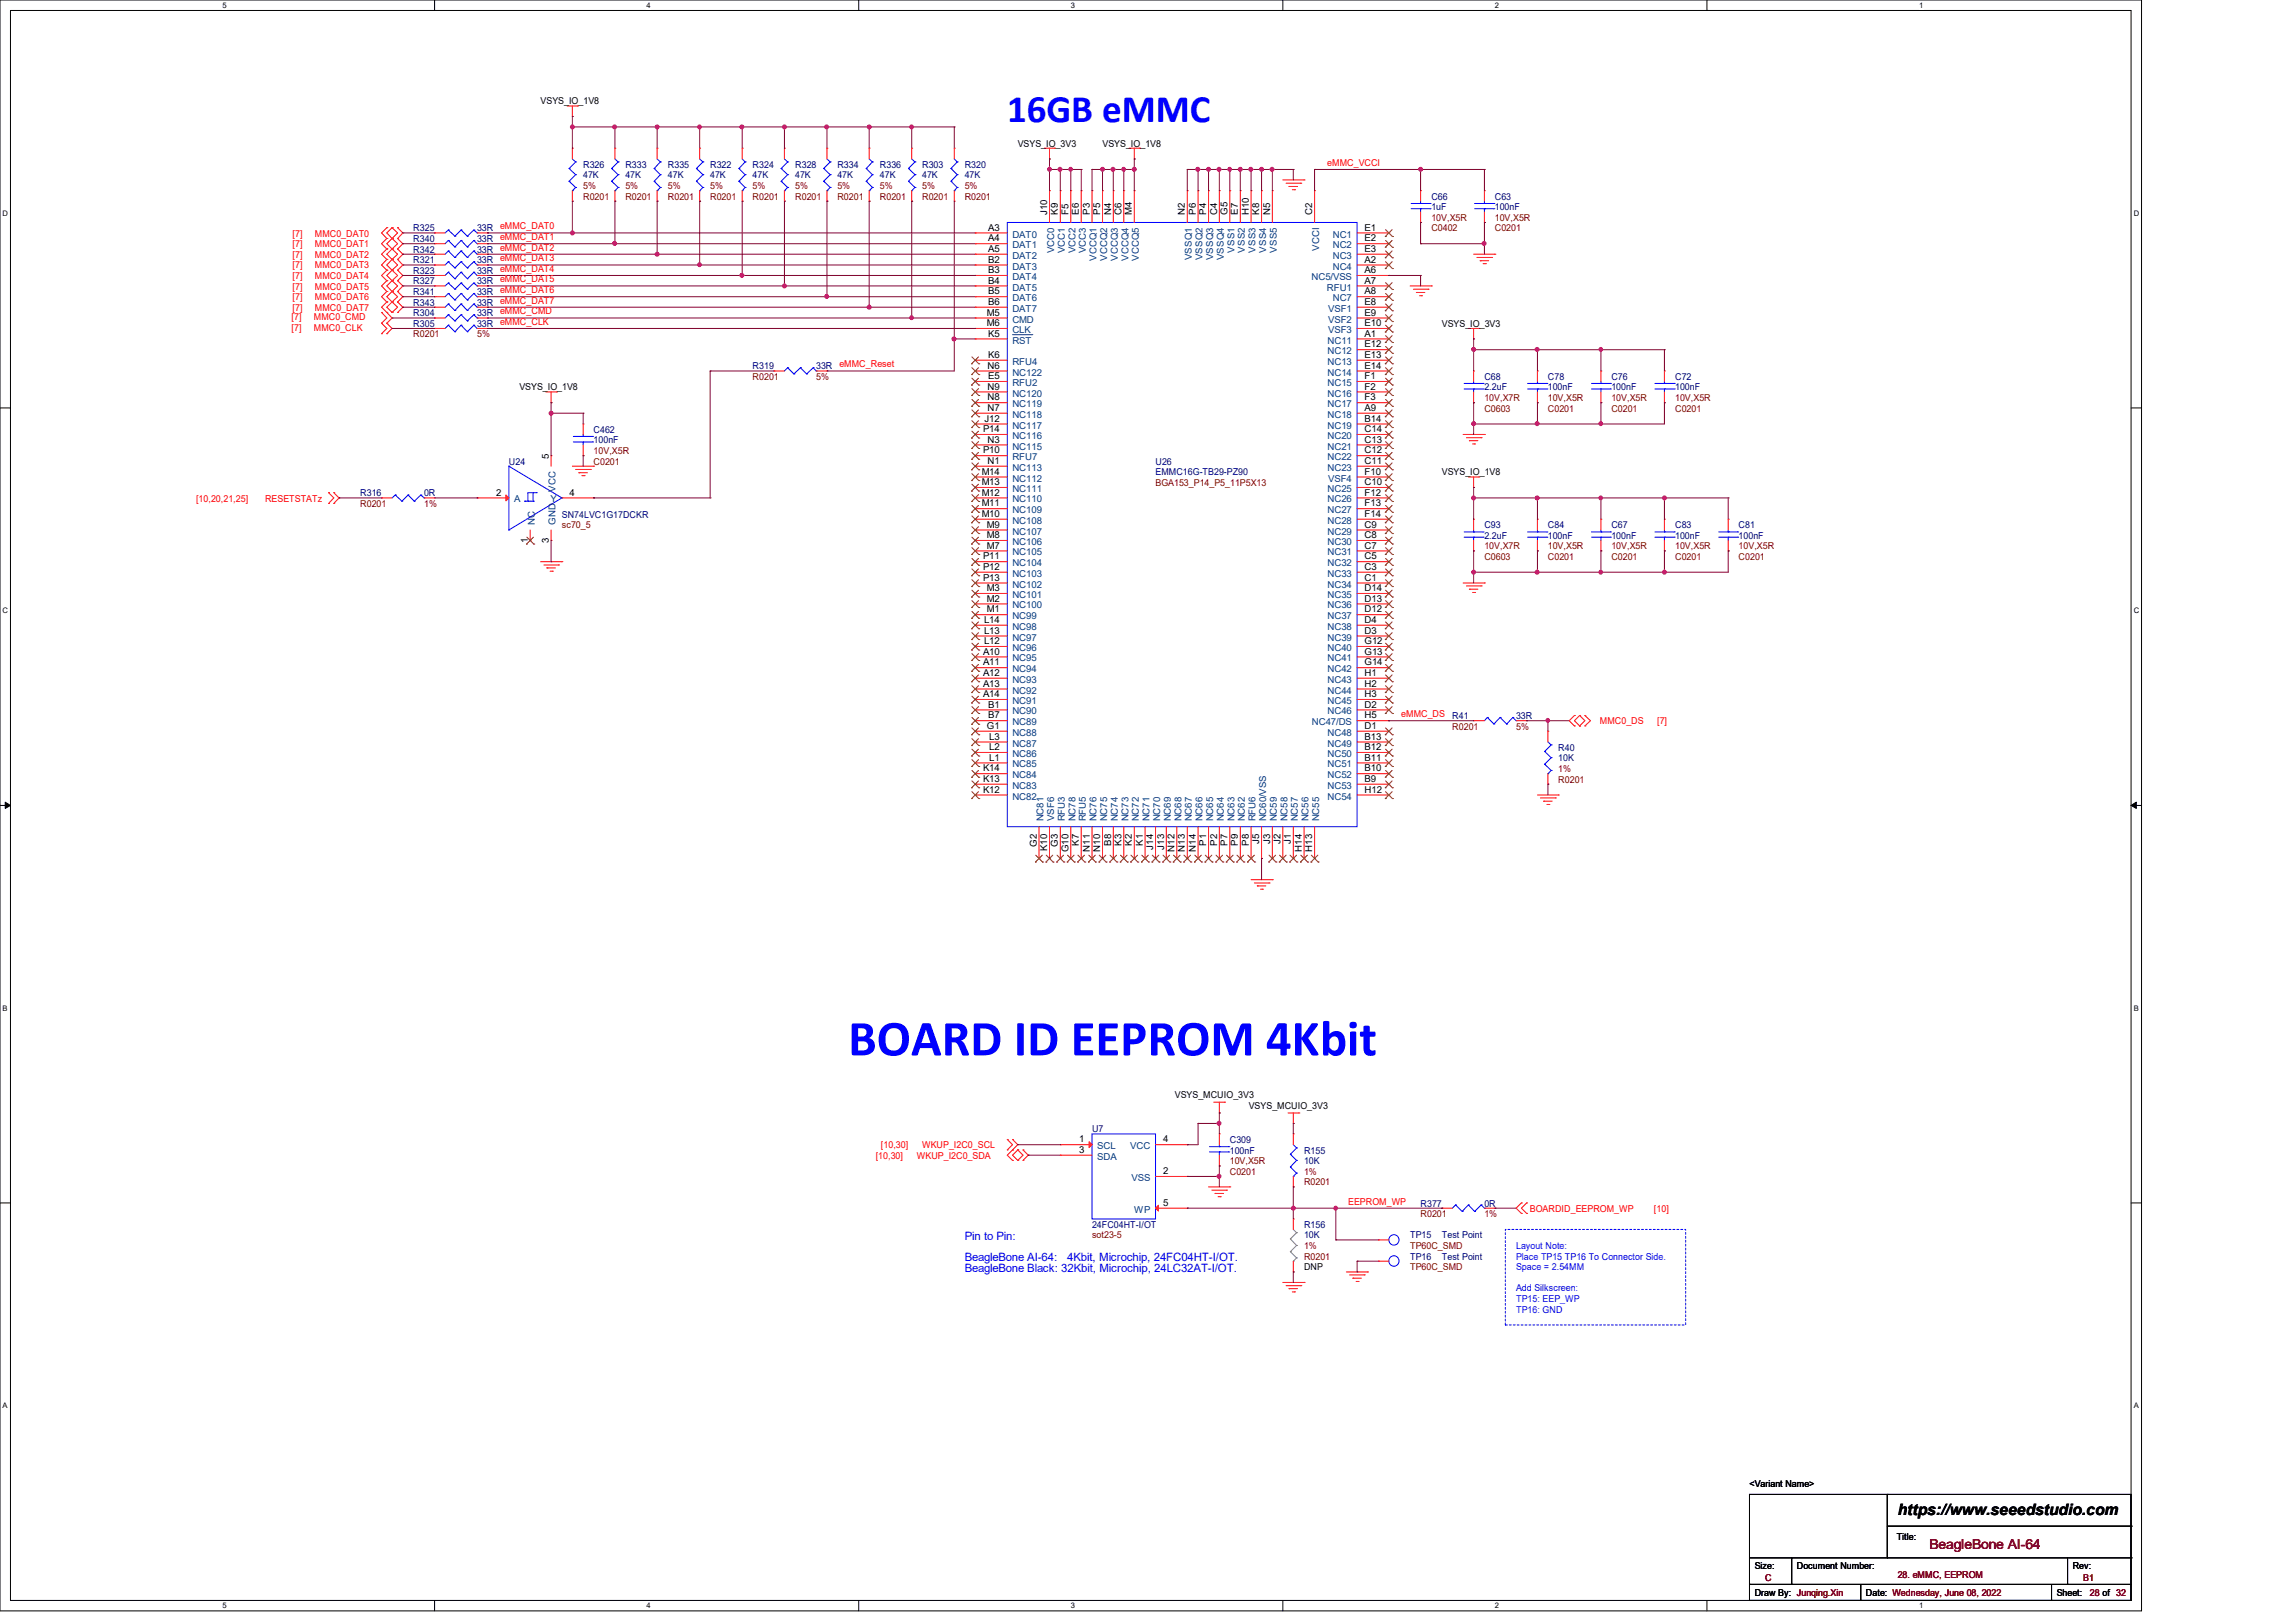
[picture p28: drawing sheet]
<svg xmlns="http://www.w3.org/2000/svg" width="297mm" height="210mm" viewBox="0 0 297 210" stroke-linecap="round" stroke-linejoin="round" font-family="sans-serif">
<defs><g id="words">
<text font-size="6.6" fill="#00f" x="109.7" y="136.6">BOARD ID EEPROM 4Kbit</text>
<text font-size="5" fill="#00f" x="130.3" y="15.7">16GB eMMC</text>
<text font-size="2" x="245.5" y="196.1">https://www.seeedstudio.com</text>
<text font-size="1.8" fill="#7f0000" x="249.6" y="200.5">BeagleBone AI-64</text>
<g font-size="1.5" fill="#00f">
<text x="124.8" y="160.4">Pin to Pin:</text>
<text x="124.8" y="164.5">BeagleBone Black: 32Kbit, Microchip, 24LC32AT-I/OT.</text>
<text x="124.8" y="163.2">BeagleBone AI-64:</text>
<text x="138.1" y="163.2">4Kbit, Microchip, 24FC04HT-I/OT.</text>
</g>
<g font-size="1.2">
<text x="69.9" y="13.5">VSYS_IO_1V8</text>
<text x="131.7" y="19">VSYS_IO_3V3</text>
<text x="142.6" y="19">VSYS_IO_1V8</text>
<text x="127.8" y="29.8">A3</text>
<text x="135.5" y="27.8" transform="rotate(-90 135.5 27.8)">J10</text>
<text x="136.9" y="27.8" transform="rotate(-90 136.9 27.8)">K9</text>
<text x="138.2" y="27.8" transform="rotate(-90 138.2 27.8)">F5</text>
<text x="139.6" y="27.8" transform="rotate(-90 139.6 27.8)">E6</text>
<text x="141" y="27.8" transform="rotate(-90 141 27.8)">P3</text>
<text x="142.3" y="27.8" transform="rotate(-90 142.3 27.8)">P5</text>
<text x="143.7" y="27.8" transform="rotate(-90 143.7 27.8)">N4</text>
<text x="145.1" y="27.8" transform="rotate(-90 145.1 27.8)">C6</text>
<text x="146.4" y="27.8" transform="rotate(-90 146.4 27.8)">M4</text>
<text x="153.3" y="27.8" transform="rotate(-90 153.3 27.8)">N2</text>
<text x="154.7" y="27.8" transform="rotate(-90 154.7 27.8)">P6</text>
<text x="156" y="27.8" transform="rotate(-90 156 27.8)">P4</text>
<text x="157.4" y="27.8" transform="rotate(-90 157.4 27.8)">C4</text>
<text x="158.8" y="27.8" transform="rotate(-90 158.8 27.8)">G5</text>
<text x="160.1" y="27.8" transform="rotate(-90 160.1 27.8)">E7</text>
<text x="161.5" y="27.8" transform="rotate(-90 161.5 27.8)">H10</text>
<text x="162.9" y="27.8" transform="rotate(-90 162.9 27.8)">K8</text>
<text x="164.3" y="27.8" transform="rotate(-90 164.3 27.8)">N5</text>
<text x="169.8" y="27.8" transform="rotate(-90 169.8 27.8)">C2</text>
<text x="176.5" y="29.8">E1</text>
<text x="127.8" y="31.2">A4</text>
<text x="127.8" y="32.6">A5</text>
<text x="127.8" y="34">B2</text>
<text x="127.8" y="35.3">B3</text>
<text x="176.5" y="34">A2</text>
<text x="176.5" y="35.3">A6</text>
<text x="176.5" y="31.2">E2</text>
<text x="176.5" y="32.6">E3</text>
<text x="127.7" y="40.9">M5</text>
<text x="127.8" y="36.7">B4</text>
<text x="127.8" y="38.1">B5</text>
<text x="127.8" y="39.5">B6</text>
<text x="176.5" y="36.7">A7</text>
<text x="176.5" y="38.1">A8</text>
<text x="176.5" y="39.5">E8</text>
<text x="176.5" y="40.9">E9</text>
<text x="127.7" y="42.2">M6</text>
<text x="127.8" y="47.7">N6</text>
<text x="127.8" y="43.6">K5</text>
<text x="127.8" y="46.3">K6</text>
<text x="176.5" y="43.6">A1</text>
<text x="176.5" y="42.2">E10</text>
<text x="176.5" y="45">E12</text>
<text x="176.5" y="46.3">E13</text>
<text x="176.5" y="47.7">E14</text>
<text x="186.5" y="42.3">VSYS_IO_3V3</text>
<text x="67.2" y="50.5">VSYS_IO_1V8</text>
<text x="127.8" y="53.2">N7</text>
<text x="127.8" y="51.8">N8</text>
<text x="127.8" y="50.4">N9</text>
<text x="127.8" y="49.1">E5</text>
<text x="176.5" y="53.2">A9</text>
<text x="176.5" y="49.1">F1</text>
<text x="176.5" y="50.4">F2</text>
<text x="176.5" y="51.8">F3</text>
<text x="71" y="59.3" transform="rotate(-90 71 59.3)">5</text>
<text x="127.2" y="58.7">P10</text>
<text x="127.2" y="55.9">P14</text>
<text x="127.3" y="54.6">J12</text>
<text x="127.8" y="57.3">N3</text>
<text x="176.5" y="54.6">B14</text>
<text x="176.5" y="58.7">C12</text>
<text x="176.5" y="57.3">C13</text>
<text x="176.5" y="55.9">C14</text>
<text x="64.2" y="64.1">2</text>
<text x="73.7" y="64.1">4</text>
<text x="127" y="65.5">M11</text>
<text x="127" y="64.1">M12</text>
<text x="127" y="62.8">M13</text>
<text x="127" y="61.4">M14</text>
<text x="127.8" y="60">N1</text>
<text x="176.5" y="62.8">C10</text>
<text x="176.5" y="60">C11</text>
<text x="176.5" y="61.4">F10</text>
<text x="176.5" y="64.1">F12</text>
<text x="176.5" y="65.5">F13</text>
<text x="186.5" y="61.5">VSYS_IO_1V8</text>
<text x="68.3" y="70.2" transform="rotate(-90 68.3 70.2)">1</text>
<text x="71" y="70.2" transform="rotate(-90 71 70.2)">3</text>
<text x="127" y="66.9">M10</text>
<text x="127.7" y="71">M7</text>
<text x="127.7" y="69.6">M8</text>
<text x="127.7" y="68.3">M9</text>
<text x="176.5" y="71">C7</text>
<text x="176.5" y="69.6">C8</text>
<text x="176.5" y="68.3">C9</text>
<text x="176.5" y="66.9">F14</text>
<text x="127.2" y="72.4">P11</text>
<text x="127.2" y="73.7">P12</text>
<text x="127.2" y="75.1">P13</text>
<text x="127.7" y="77.8">M2</text>
<text x="127.7" y="76.5">M3</text>
<text x="176.5" y="75.1">C1</text>
<text x="176.5" y="73.7">C3</text>
<text x="176.5" y="72.4">C5</text>
<text x="176.5" y="77.8">D13</text>
<text x="176.5" y="76.5">D14</text>
<text x="127.3" y="83.4">L12</text>
<text x="127.3" y="82">L13</text>
<text x="127.3" y="80.6">L14</text>
<text x="127.7" y="79.2">M1</text>
<text x="176.5" y="82">D3</text>
<text x="176.5" y="80.6">D4</text>
<text x="176.5" y="79.2">D12</text>
<text x="176.5" y="83.4">G12</text>
<text x="127.2" y="84.7">A10</text>
<text x="127.2" y="86.1">A11</text>
<text x="127.2" y="87.5">A12</text>
<text x="127.2" y="88.9">A13</text>
<text x="176.5" y="84.7">G13</text>
<text x="176.5" y="86.1">G14</text>
<text x="176.5" y="87.5">H1</text>
<text x="176.5" y="88.9">H2</text>
<text x="127.2" y="90.2">A14</text>
<text x="127.7" y="94.3">G1</text>
<text x="127.8" y="91.6">B1</text>
<text x="127.8" y="93">B7</text>
<text x="128" y="95.7">L3</text>
<text x="176.5" y="95.7">B13</text>
<text x="176.5" y="94.3">D1</text>
<text x="176.5" y="91.6">D2</text>
<text x="176.5" y="90.2">H3</text>
<text x="176.5" y="93">H5</text>
<text x="127.2" y="101.2">K13</text>
<text x="127.2" y="99.8">K14</text>
<text x="128" y="98.4">L1</text>
<text x="128" y="97.1">L2</text>
<text x="176.5" y="101.2">B9</text>
<text x="176.5" y="99.8">B10</text>
<text x="176.5" y="98.4">B11</text>
<text x="176.5" y="97.1">B12</text>
<text x="127.2" y="102.6">K12</text>
<text x="176.5" y="102.6">H12</text>
<text x="134.1" y="109.6" transform="rotate(-90 134.1 109.6)">G2</text>
<text x="135.5" y="110.1" transform="rotate(-90 135.5 110.1)">K10</text>
<text x="136.9" y="109.6" transform="rotate(-90 136.9 109.6)">G3</text>
<text x="138.2" y="110.3" transform="rotate(-90 138.2 110.3)">G10</text>
<text x="139.6" y="109.5" transform="rotate(-90 139.6 109.5)">K7</text>
<text x="141" y="110.2" transform="rotate(-90 141 110.2)">N11</text>
<text x="142.3" y="110.2" transform="rotate(-90 142.3 110.2)">N10</text>
<text x="143.7" y="109.5" transform="rotate(-90 143.7 109.5)">B8</text>
<text x="145.1" y="109.5" transform="rotate(-90 145.1 109.5)">K3</text>
<text x="146.4" y="109.5" transform="rotate(-90 146.4 109.5)">K2</text>
<text x="147.8" y="109.5" transform="rotate(-90 147.8 109.5)">K1</text>
<text x="149.2" y="109.9" transform="rotate(-90 149.2 109.9)">J14</text>
<text x="150.6" y="109.9" transform="rotate(-90 150.6 109.9)">J13</text>
<text x="151.9" y="110.2" transform="rotate(-90 151.9 110.2)">N12</text>
<text x="153.3" y="110.2" transform="rotate(-90 153.3 110.2)">N13</text>
<text x="154.7" y="110.2" transform="rotate(-90 154.7 110.2)">N14</text>
<text x="156" y="109.5" transform="rotate(-90 156 109.5)">P1</text>
<text x="157.4" y="109.5" transform="rotate(-90 157.4 109.5)">P2</text>
<text x="158.8" y="109.5" transform="rotate(-90 158.8 109.5)">P7</text>
<text x="160.1" y="109.5" transform="rotate(-90 160.1 109.5)">P9</text>
<text x="161.5" y="109.5" transform="rotate(-90 161.5 109.5)">P8</text>
<text x="162.9" y="109.3" transform="rotate(-90 162.9 109.3)">J5</text>
<text x="164.3" y="109.3" transform="rotate(-90 164.3 109.3)">J3</text>
<text x="165.6" y="109.3" transform="rotate(-90 165.6 109.3)">J2</text>
<text x="167" y="109.3" transform="rotate(-90 167 109.3)">J1</text>
<text x="168.4" y="110.2" transform="rotate(-90 168.4 110.2)">H14</text>
<text x="169.8" y="110.2" transform="rotate(-90 169.8 110.2)">H13</text>
<text x="152" y="142.1">VSYS_MCUIO_3V3</text>
<text x="161.5" y="143.5">VSYS_MCUIO_3V3</text>
<text x="139.6" y="147.8">1</text>
<text x="139.6" y="149.2">3</text>
<text x="150.4" y="147.8">4</text>
<text x="150.4" y="151.9">2</text>
<text x="150.4" y="156">5</text>
<text x="168.7" y="164.3">DNP</text>
<text x="226.3" y="192.4">&lt;Variant Name&gt;</text>
<text x="227" y="203">Size:</text>
<text x="232.5" y="203">Document Number:</text>
<text x="245.4" y="199.3">Title:</text>
<text x="268.1" y="203">Rev:</text>
<text x="227" y="206.6">Draw By: Junqing.Xin</text>
<text x="241.4" y="206.6">Date: Wednesday, June 08, 2022</text>
<text x="266.1" y="206.6">Sheet:</text>
</g>
<g font-size="1.2" fill="#00007f">
<text x="75.4" y="21.7">R326</text>
<text x="75.4" y="23.1">47K</text>
<text x="80.9" y="21.7">R333</text>
<text x="80.9" y="23.1">47K</text>
<text x="86.4" y="21.7">R335</text>
<text x="86.4" y="23.1">47K</text>
<text x="91.9" y="21.7">R322</text>
<text x="91.9" y="23.1">47K</text>
<text x="97.4" y="21.7">R324</text>
<text x="97.4" y="23.1">47K</text>
<text x="102.9" y="21.7">R328</text>
<text x="102.9" y="23.1">47K</text>
<text x="108.3" y="21.7">R334</text>
<text x="108.3" y="23.1">47K</text>
<text x="113.8" y="21.7">R336</text>
<text x="113.8" y="23.1">47K</text>
<text x="119.3" y="21.7">R303</text>
<text x="119.3" y="23.1">47K</text>
<text x="124.8" y="21.7">R320</text>
<text x="124.8" y="23.1">47K</text>
<text x="53.5" y="29.9">R325</text>
<text x="61.7" y="29.9">33R eMMC_DAT0</text>
<text x="185.2" y="25.8">C66</text>
<text x="185.2" y="27.2">1uF</text>
<text x="193.4" y="25.8">C63</text>
<text x="193.4" y="27.2">100nF</text>
<text x="53.5" y="31.3">R340</text>
<text x="53.5" y="32.7">R342</text>
<text x="53.5" y="34">R321</text>
<text x="53.5" y="35.4">R323</text>
<text x="61.7" y="31.3">33R eMMC_DAT1</text>
<text x="61.7" y="32.7">33R eMMC_DAT2</text>
<text x="61.7" y="34">33R eMMC_DAT3</text>
<text x="61.7" y="35.4">33R eMMC_DAT4</text>
<text x="53.5" y="36.8">R327</text>
<text x="53.5" y="38.1">R341</text>
<text x="53.5" y="39.5">R343</text>
<text x="53.5" y="40.9">R304</text>
<text x="61.7" y="36.8">33R eMMC_DAT5</text>
<text x="61.7" y="38.1">33R eMMC_DAT6</text>
<text x="61.7" y="39.5">33R eMMC_DAT7</text>
<text x="61.7" y="40.9">33R eMMC_CMD</text>
<text x="53.5" y="42.3">R305</text>
<text x="61.7" y="42.3">33R eMMC_CLK</text>
<text x="97.4" y="47.8">R319</text>
<text x="105.6" y="47.8">33R</text>
<text x="192" y="49.1">C68</text>
<text x="192" y="50.5">2.2uF</text>
<text x="200.2" y="49.1">C78</text>
<text x="200.2" y="50.5">100nF</text>
<text x="208.4" y="49.1">C76</text>
<text x="208.4" y="50.5">100nF</text>
<text x="216.7" y="49.1">C72</text>
<text x="216.7" y="50.5">100nF</text>
<text x="76.8" y="56">C462</text>
<text x="76.8" y="57.4">100nF</text>
<text x="46.6" y="64.2">R316</text>
<text x="54.9" y="64.2">0R</text>
<text x="65.8" y="60.1">U24</text>
<text x="149.5" y="60.1">U26</text>
<text x="149.5" y="61.5">EMMC16G-TB29-PZ90</text>
<text x="72.7" y="67">SN74LVC1G17DCKR</text>
<text x="192" y="68.3">C93</text>
<text x="192" y="69.7">2.2uF</text>
<text x="200.2" y="68.3">C84</text>
<text x="200.2" y="69.7">100nF</text>
<text x="208.4" y="68.3">C67</text>
<text x="208.4" y="69.7">100nF</text>
<text x="216.7" y="68.3">C83</text>
<text x="216.7" y="69.7">100nF</text>
<text x="224.9" y="68.3">C81</text>
<text x="224.9" y="69.7">100nF</text>
<text x="187.9" y="93">R41</text>
<text x="196.1" y="93">33R</text>
<text x="201.6" y="97.2">R40</text>
<text x="201.6" y="98.5">10K</text>
<text x="141.3" y="146.5">U7</text>
<text x="159.1" y="147.9">C309</text>
<text x="159.1" y="149.3">100nF</text>
<text x="168.7" y="149.3">R155</text>
<text x="168.7" y="150.6">10K</text>
<text x="141.3" y="158.9">24FC04HT-I/OT</text>
<text x="168.7" y="158.9">R156</text>
<text x="168.7" y="160.2">10K</text>
<text x="182.4" y="160.2">TP15</text>
<text x="183.8" y="156.1">R377</text>
<text x="186.5" y="160.2">Test Point</text>
<text x="192" y="156.1">0R</text>
<text x="182.4" y="163">TP16</text>
<text x="186.5" y="163">Test Point</text>
</g>
<g font-size="1.2" fill="#f00">
<text x="171.7" y="21.5">eMMC_VCCI</text>
<text x="37.8" y="30.6">[7]</text>
<text x="37.8" y="32">[7]</text>
<text x="37.8" y="33.4">[7]</text>
<text x="37.8" y="34.7">[7]</text>
<text x="40.7" y="30.6">MMC0_DAT0</text>
<text x="40.7" y="32">MMC0_DAT1</text>
<text x="40.7" y="33.4">MMC0_DAT2</text>
<text x="40.7" y="34.7">MMC0_DAT3</text>
<text x="37.7" y="41.4">[7]</text>
<text x="37.8" y="36.1">[7]</text>
<text x="37.8" y="37.5">[7]</text>
<text x="37.8" y="38.9">[7]</text>
<text x="37.8" y="40.2">[7]</text>
<text x="40.6" y="41.4">MMC0_CMD</text>
<text x="40.7" y="36.1">MMC0_DAT4</text>
<text x="40.7" y="37.5">MMC0_DAT5</text>
<text x="40.7" y="38.9">MMC0_DAT6</text>
<text x="40.7" y="40.2">MMC0_DAT7</text>
<text x="37.7" y="42.8">[7]</text>
<text x="40.6" y="42.8">MMC0_CLK</text>
<text x="108.6" y="47.5">eMMC_Reset</text>
<text x="25.4" y="64.9">[10,20,21,25]</text>
<text x="34.3" y="64.9">RESETSTATz</text>
<text x="181.3" y="92.8">eMMC_DS</text>
<text x="207" y="93.7">MMC0_DS</text>
<text x="214.4" y="93.7">[7]</text>
<text x="113.3" y="149.9">[10,30]</text>
<text x="114" y="148.6">[10,30]</text>
<text x="118.6" y="149.9">WKUP_I2C0_SDA</text>
<text x="119.3" y="148.6">WKUP_I2C0_SCL</text>
<text x="174.4" y="155.9">EEPROM_WP</text>
<text x="197.9" y="156.8">BOARDID_EEPROM_WP</text>
<text x="213.9" y="156.8">[10]</text>
</g>
<g font-size="1.2" fill="#7f0000">
<text x="75.4" y="24.4">5%</text>
<text x="75.4" y="25.8">R0201</text>
<text x="80.9" y="24.4">5%</text>
<text x="80.9" y="25.8">R0201</text>
<text x="86.4" y="24.4">5%</text>
<text x="86.4" y="25.8">R0201</text>
<text x="91.9" y="24.4">5%</text>
<text x="91.9" y="25.8">R0201</text>
<text x="97.4" y="24.4">5%</text>
<text x="97.4" y="25.8">R0201</text>
<text x="102.9" y="24.4">5%</text>
<text x="102.9" y="25.8">R0201</text>
<text x="108.3" y="24.4">5%</text>
<text x="108.3" y="25.8">R0201</text>
<text x="113.8" y="24.4">5%</text>
<text x="113.8" y="25.8">R0201</text>
<text x="119.3" y="24.4">5%</text>
<text x="119.3" y="25.8">R0201</text>
<text x="124.8" y="24.4">5%</text>
<text x="124.8" y="25.8">R0201</text>
<text x="185.2" y="29.9">C0402</text>
<text x="185.2" y="28.6">10V,X5R</text>
<text x="193.4" y="29.9">C0201</text>
<text x="193.4" y="28.6">10V,X5R</text>
<text x="53.5" y="43.6">R0201</text>
<text x="61.7" y="43.6">5%</text>
<text x="97.4" y="49.1">R0201</text>
<text x="105.6" y="49.1">5%</text>
<text x="192" y="53.3">C0603</text>
<text x="192" y="51.9">10V,X7R</text>
<text x="200.2" y="53.3">C0201</text>
<text x="200.2" y="51.9">10V,X5R</text>
<text x="208.4" y="53.3">C0201</text>
<text x="208.4" y="51.9">10V,X5R</text>
<text x="216.7" y="53.3">C0201</text>
<text x="216.7" y="51.9">10V,X5R</text>
<text x="76.8" y="58.7">10V,X5R</text>
<text x="46.6" y="65.6">R0201</text>
<text x="54.9" y="65.6">1%</text>
<text x="76.8" y="60.1">C0201</text>
<text x="149.5" y="62.9">BGA153_P14_P5_11P5X13</text>
<text x="72.7" y="68.3">sc70_5</text>
<text x="192" y="71.1">10V,X7R</text>
<text x="200.2" y="71.1">10V,X5R</text>
<text x="208.4" y="71.1">10V,X5R</text>
<text x="216.7" y="71.1">10V,X5R</text>
<text x="224.9" y="71.1">10V,X5R</text>
<text x="192" y="72.4">C0603</text>
<text x="200.2" y="72.4">C0201</text>
<text x="208.4" y="72.4">C0201</text>
<text x="216.7" y="72.4">C0201</text>
<text x="224.9" y="72.4">C0201</text>
<text x="187.9" y="94.4">R0201</text>
<text x="196.1" y="94.4">5%</text>
<text x="201.6" y="99.9">1%</text>
<text x="201.6" y="101.3">R0201</text>
<text x="159.1" y="152">C0201</text>
<text x="159.1" y="150.6">10V,X5R</text>
<text x="168.7" y="152">1%</text>
<text x="168.7" y="153.4">R0201</text>
<text x="141.3" y="160.2">sot23-5</text>
<text x="168.7" y="161.6">1%</text>
<text x="182.4" y="161.6">TP60C_SMD</text>
<text x="183.8" y="157.5">R0201</text>
<text x="192" y="157.5">1%</text>
<text x="168.7" y="163">R0201</text>
<text x="182.4" y="164.3">TP60C_SMD</text>
<text x="228.3" y="204.6">C</text>
<text x="245.5" y="204.1">28. eMMC, EEPROM</text>
<text x="269.5" y="204.6">B1</text>
<text x="270.3" y="206.6">28 of 32</text>
</g>
<g font-size="1.2" fill="#003f7f">
<text x="131" y="30.7">DAT0</text>
<text x="131" y="32.1">DAT1</text>
<text x="131" y="33.5">DAT2</text>
<text x="131" y="34.9">DAT3</text>
<text x="136.4" y="32.8" transform="rotate(-90 136.4 32.8)">VCC0</text>
<text x="137.8" y="32.8" transform="rotate(-90 137.8 32.8)">VCC1</text>
<text x="139.1" y="32.8" transform="rotate(-90 139.1 32.8)">VCC2</text>
<text x="140.5" y="32.8" transform="rotate(-90 140.5 32.8)">VCC3</text>
<text x="141.9" y="33.7" transform="rotate(-90 141.9 33.7)">VCCQ1</text>
<text x="143.2" y="33.7" transform="rotate(-90 143.2 33.7)">VCCQ2</text>
<text x="144.6" y="33.7" transform="rotate(-90 144.6 33.7)">VCCQ3</text>
<text x="146" y="33.7" transform="rotate(-90 146 33.7)">VCCQ4</text>
<text x="147.3" y="33.7" transform="rotate(-90 147.3 33.7)">VCCQ5</text>
<text x="154.2" y="33.7" transform="rotate(-90 154.2 33.7)">VSSQ1</text>
<text x="155.6" y="33.7" transform="rotate(-90 155.6 33.7)">VSSQ2</text>
<text x="156.9" y="33.7" transform="rotate(-90 156.9 33.7)">VSSQ3</text>
<text x="158.3" y="33.7" transform="rotate(-90 158.3 33.7)">VSSQ4</text>
<text x="159.7" y="32.7" transform="rotate(-90 159.7 32.7)">VSS1</text>
<text x="161" y="32.7" transform="rotate(-90 161 32.7)">VSS2</text>
<text x="162.4" y="32.7" transform="rotate(-90 162.4 32.7)">VSS3</text>
<text x="163.8" y="32.7" transform="rotate(-90 163.8 32.7)">VSS4</text>
<text x="165.2" y="32.7" transform="rotate(-90 165.2 32.7)">VSS5</text>
<text x="170.6" y="32.4" transform="rotate(-90 170.6 32.4)">VCCI</text>
<text x="172.4" y="34.9">NC4</text>
<text x="172.4" y="30.7">NC1</text>
<text x="172.4" y="32.1">NC2</text>
<text x="172.4" y="33.5">NC3</text>
<text x="131" y="36.2">DAT4</text>
<text x="131" y="37.6">DAT5</text>
<text x="131" y="39">DAT6</text>
<text x="131" y="40.3">DAT7</text>
<text x="131" y="41.7">CMD</text>
<text x="169.7" y="36.2">NC5/VSS</text>
<text x="171.7" y="37.6">RFU1</text>
<text x="171.8" y="40.3">VSF1</text>
<text x="171.8" y="41.7">VSF2</text>
<text x="172.4" y="39">NC7</text>
<text x="131" y="43.1">CLK</text>
<text x="131" y="44.4">RST</text>
<text x="131" y="47.2">RFU4</text>
<text x="171.7" y="44.4">NC11</text>
<text x="171.7" y="45.8">NC12</text>
<text x="171.7" y="47.2">NC13</text>
<text x="171.8" y="43.1">VSF3</text>
<text x="131" y="52.7">NC119</text>
<text x="131" y="51.3">NC120</text>
<text x="131" y="50">RFU2</text>
<text x="131" y="48.6">NC122</text>
<text x="171.7" y="48.6">NC14</text>
<text x="171.7" y="50">NC15</text>
<text x="171.7" y="51.3">NC16</text>
<text x="171.7" y="52.7">NC17</text>
<text x="131" y="58.2">NC115</text>
<text x="131" y="55.5">NC117</text>
<text x="131" y="54.1">NC118</text>
<text x="131" y="59.6">RFU7</text>
<text x="131" y="56.8">NC116</text>
<text x="171.7" y="54.1">NC18</text>
<text x="171.7" y="55.5">NC19</text>
<text x="171.7" y="59.6">NC22</text>
<text x="171.7" y="58.2">NC21</text>
<text x="171.7" y="56.8">NC20</text>
<text x="66.5" y="65">A</text>
<text x="71.2" y="65">Y</text>
<text x="71.9" y="63.6" transform="rotate(-90 71.9 63.6)">VCC</text>
<text x="131" y="65">NC110</text>
<text x="131" y="63.7">NC111</text>
<text x="131" y="62.3">NC112</text>
<text x="131" y="60.9">NC113</text>
<text x="171.7" y="63.7">NC25</text>
<text x="171.7" y="60.9">NC23</text>
<text x="171.7" y="65">NC26</text>
<text x="171.8" y="62.3">VSF4</text>
<text x="69.2" y="67.9" transform="rotate(-90 69.2 67.9)">NC</text>
<text x="71.9" y="67.9" transform="rotate(-90 71.9 67.9)">GND</text>
<text x="131" y="71.9">NC105</text>
<text x="131" y="70.5">NC106</text>
<text x="131" y="69.2">NC107</text>
<text x="131" y="67.8">NC108</text>
<text x="131" y="66.4">NC109</text>
<text x="171.7" y="71.9">NC31</text>
<text x="171.7" y="70.5">NC30</text>
<text x="171.7" y="69.2">NC29</text>
<text x="171.7" y="66.4">NC27</text>
<text x="171.7" y="67.8">NC28</text>
<text x="131" y="77.4">NC101</text>
<text x="131" y="73.3">NC104</text>
<text x="131" y="74.6">NC103</text>
<text x="131" y="76">NC102</text>
<text x="171.7" y="76">NC34</text>
<text x="171.7" y="74.6">NC33</text>
<text x="171.7" y="73.3">NC32</text>
<text x="171.7" y="77.4">NC35</text>
<text x="131" y="82.9">NC97</text>
<text x="131" y="81.5">NC98</text>
<text x="131" y="80.1">NC99</text>
<text x="131" y="78.7">NC100</text>
<text x="171.7" y="82.9">NC39</text>
<text x="171.7" y="81.5">NC38</text>
<text x="171.7" y="80.1">NC37</text>
<text x="171.7" y="78.7">NC36</text>
<text x="131" y="85.6">NC95</text>
<text x="131" y="87">NC94</text>
<text x="131" y="88.3">NC93</text>
<text x="131" y="89.7">NC92</text>
<text x="131" y="84.2">NC96</text>
<text x="171.7" y="84.2">NC40</text>
<text x="171.7" y="85.6">NC41</text>
<text x="171.7" y="87">NC42</text>
<text x="171.7" y="88.3">NC43</text>
<text x="171.7" y="89.7">NC44</text>
<text x="131" y="91.1">NC91</text>
<text x="131" y="92.5">NC90</text>
<text x="131" y="93.9">NC89</text>
<text x="131" y="95.2">NC88</text>
<text x="169.7" y="93.9">NC47/DS</text>
<text x="171.7" y="95.2">NC48</text>
<text x="171.7" y="92.5">NC46</text>
<text x="171.7" y="91.1">NC45</text>
<text x="131" y="100.7">NC84</text>
<text x="131" y="99.3">NC85</text>
<text x="131" y="98">NC86</text>
<text x="131" y="96.6">NC87</text>
<text x="171.7" y="100.7">NC52</text>
<text x="171.7" y="99.3">NC51</text>
<text x="171.7" y="98">NC50</text>
<text x="171.7" y="96.6">NC49</text>
<text x="131" y="103.5">NC82</text>
<text x="131" y="102.1">NC83</text>
<text x="135" y="106.3" transform="rotate(-90 135 106.3)">NC81</text>
<text x="136.4" y="106.3" transform="rotate(-90 136.4 106.3)">VSF6</text>
<text x="137.8" y="106.3" transform="rotate(-90 137.8 106.3)">RFU3</text>
<text x="139.1" y="106.3" transform="rotate(-90 139.1 106.3)">NC78</text>
<text x="140.5" y="106.3" transform="rotate(-90 140.5 106.3)">RFU5</text>
<text x="141.9" y="106.3" transform="rotate(-90 141.9 106.3)">NC76</text>
<text x="143.2" y="106.3" transform="rotate(-90 143.2 106.3)">NC75</text>
<text x="144.6" y="106.3" transform="rotate(-90 144.6 106.3)">NC74</text>
<text x="146" y="106.3" transform="rotate(-90 146 106.3)">NC73</text>
<text x="147.3" y="106.3" transform="rotate(-90 147.3 106.3)">NC72</text>
<text x="148.7" y="106.3" transform="rotate(-90 148.7 106.3)">NC71</text>
<text x="150.1" y="106.3" transform="rotate(-90 150.1 106.3)">NC70</text>
<text x="151.5" y="106.3" transform="rotate(-90 151.5 106.3)">NC69</text>
<text x="152.8" y="106.3" transform="rotate(-90 152.8 106.3)">NC68</text>
<text x="154.2" y="106.3" transform="rotate(-90 154.2 106.3)">NC67</text>
<text x="155.6" y="106.3" transform="rotate(-90 155.6 106.3)">NC66</text>
<text x="156.9" y="106.3" transform="rotate(-90 156.9 106.3)">NC65</text>
<text x="158.3" y="106.3" transform="rotate(-90 158.3 106.3)">NC64</text>
<text x="159.7" y="106.3" transform="rotate(-90 159.7 106.3)">NC63</text>
<text x="161" y="106.3" transform="rotate(-90 161 106.3)">NC62</text>
<text x="162.4" y="106.3" transform="rotate(-90 162.4 106.3)">RFU6</text>
<text x="163.8" y="106.3" transform="rotate(-90 163.8 106.3)">NC60/VSS</text>
<text x="165.2" y="106.3" transform="rotate(-90 165.2 106.3)">NC59</text>
<text x="166.5" y="106.3" transform="rotate(-90 166.5 106.3)">NC58</text>
<text x="167.9" y="106.3" transform="rotate(-90 167.9 106.3)">NC57</text>
<text x="169.3" y="106.3" transform="rotate(-90 169.3 106.3)">NC56</text>
<text x="170.6" y="106.3" transform="rotate(-90 170.6 106.3)">NC55</text>
<text x="171.7" y="102.1">NC53</text>
<text x="171.7" y="103.5">NC54</text>
<text x="141.9" y="148.7">SCL</text>
<text x="146.2" y="148.7">VCC</text>
<text x="141.9" y="150.1">SDA</text>
<text x="146.4" y="152.8">VSS</text>
<text x="146.7" y="156.9">WP</text>
</g>
<g font-size="1.2" fill="#00f">
<text x="196.1" y="161.6">Layout Note:</text>
<text x="196.1" y="167.1">Add Silkscreen:</text>
<text x="196.1" y="163">Place TP15 TP16 To Connector Side.</text>
<text x="196.1" y="164.3">Space = 2.54MM</text>
<text x="196.1" y="168.4">TP15: EEP_WP</text>
<text x="196.1" y="169.8">TP16: GND</text>
</g>
<g font-size="1">
<text x="28.8" y="1">5</text>
<text x="83.7" y="1">4</text>
<text x="138.5" y="1">3</text>
<text x="193.4" y="1">2</text>
<text x="248.2" y="1">1</text>
<text x=".3" y="27.9">D</text>
<text x="276" y="27.9">D</text>
<text x=".3" y="79.4">C</text>
<text x="276" y="79.4">C</text>
<text x=".3" y="130.8">B</text>
<text x="276" y="130.8">B</text>
<text x=".3" y="182.2">A</text>
<text x="276" y="182.2">A</text>
<text x="28.8" y="208.1">5</text>
<text x="83.7" y="208.1">4</text>
<text x="138.5" y="208.1">3</text>
<text x="193.4" y="208.1">2</text>
<text x="248.2" y="208.1">1</text>
</g>
</g></defs>
<path d="M0 0h277v208.4h-277zM1.4 1.4h274.3v205.7h-274.3z" fill="none" stroke="#000" stroke-width=".13"/>
<g fill="#fff">
<path d="M28.8 .1h.5v1.1h-.5z"/>
<path d="M28.8 207.2h.5v1.1h-.5z"/>
</g>
<path d="M56.2 0v1.4M56.2 207.1v1.3" fill="none" stroke="#000" stroke-width=".13"/>
<g fill="#fff">
<path d="M83.7 .1h.5v1.1h-.5z"/>
<path d="M83.7 207.2h.5v1.1h-.5z"/>
</g>
<path d="M111.1 0v1.4M111.1 207.1v1.3" fill="none" stroke="#000" stroke-width=".13"/>
<g fill="#fff">
<path d="M138.5 .1h.6v1.1h-.6z"/>
<path d="M138.5 207.2h.6v1.1h-.6z"/>
</g>
<path d="M165.9 0v1.4M165.9 207.1v1.3" fill="none" stroke="#000" stroke-width=".13"/>
<g fill="#fff">
<path d="M193.4 .1h.5v1.1h-.5z"/>
<path d="M193.4 207.2h.5v1.1h-.5z"/>
</g>
<path d="M220.8 0v1.4M220.8 207.1v1.3" fill="none" stroke="#000" stroke-width=".13"/>
<g fill="#fff">
<path d="M248.2 .1h.6v1.1h-.6z"/>
<path d="M248.2 207.2h.6v1.1h-.6z"/>
<path d="M.3 27.1h.8v1.1h-.8z"/>
<path d="M276 27.1h.7v1.1h-.7z"/>
<path d="M.3 78.5h.8v1.1h-.8z"/>
<path d="M276 78.5h.7v1.1h-.7z"/>
</g>
<path d="M0 52.8h1.4M275.7 52.8h1.3" fill="none" stroke="#000" stroke-width=".13"/>
<g fill="#fff">
<path d="M.3 129.9h.7v1.1h-.7z"/>
<path d="M276 129.9h.6v1.1h-.6z"/>
</g>
<path d="M0 104.2h1.4M275.7 104.2h1.3" fill="none" stroke="#000" stroke-width=".13"/>
<path d="M.7 103.8l.7 .4-.7 .4zM275.7 104.2l.7-.4v.8z" fill="#000" stroke="#000" stroke-width=".13"/>
<g fill="#fff">
<path d="M.3 181.4h.7v1.1h-.7z"/>
<path d="M276 181.4h.6v1.1h-.6z"/>
</g>
<g fill="none" stroke="#000" stroke-width=".13">
<path d="M0 155.7h1.4M275.7 155.7h1.3M226.3 193.4h49.4v13.7h-49.4zM244.1 193.4h.1M244.1 193.4v8.2M244.1 197.5h31.6M275.7 197.5h.1M226.3 205h.1M226.3 205h49.4M226.3 201.6h49.4M231.8 205h.1M231.8 201.6v3.4"/>
<path d="M240.7 207.1h.1M240.7 205v2.1M265.4 207.1h.1M265.4 205v2.1M267.5 205h.1M267.5 201.6v3.4M275.7 201.6h.1"/>
</g>
<path d="M194.7 159.1h23.4v12.4h-23.4z" fill="none" stroke="#00f" stroke-width=".13" stroke-dasharray=".3 .3"/>
<g fill="none" stroke="#f00" stroke-width=".13">
<path d="M73.4 13.7h1.3M74 15.1h.1M74 19.2h.1M74 13.7v1.4M74 19.2v1.4M74.7 13.7h.1M79.5 19.2h.1M79.5 19.2v1.4M85 19.2h.1M85 19.2v1.4M90.5 19.2h.1M90.5 19.2v1.4"/>
<path d="M96 19.2h.1M96 19.2v1.4M101.5 19.2h.1M101.5 19.2v1.4M107 19.2h.1M107 19.2v1.4M112.4 19.2h.1M112.4 19.2v1.4M117.9 19.2h.1M117.9 19.2v1.4M123.4 19.2h.1M123.4 19.2v1.4"/>
<path d="M135.1 19.2h1.3M135.8 19.2v1.4M136.4 19.2h.1M146.1 19.2h1.3M146.7 19.2v1.4M147.4 19.2h.1M50 29.5h.1M50 30.9h.1M50 32.2h.1M50 33.6h.1M50 35h.1M50 36.3h.1"/>
<path d="M50 37.7h.1M50 39.1h.1M50 29.5l-.6 .6 .6 .8M50 30.9l-.6 .6 .6 .7M50 35l-.6 .6 .6 .7M50 32.2l-.6 .7 .6 .7M50 33.6l-.6 .7 .6 .7M50 37.7l-.6 .7 .6 .7M50 36.3l-.6 .7 .6 .7M50 39.1l-.6 .7 .6 .6M50.7 30.9h.1M50.7 29.5h.1"/>
<path d="M50.7 32.2h.1M50.7 33.6h.1M50.7 35h.1M50.7 36.3h.1M50.7 37.7h.1M50.7 39.1h.1M50.7 29.5l.7 .6-1.4 1.4 .7 .7M50.7 29.5l-.7 .6 .7 .8M50.7 30.9l.7 .6-.7 .7M50.7 32.2l.7 .7-.7 .7M50.7 32.2l-.7 .7 1.4 1.4-.7 .7M50.7 33.6l-.7 .7 .7 .7"/>
<path d="M50.7 35l.7 .6-.7 .7M50.7 35l-.7 .6 .7 .7M50.7 36.3l.7 .7-1.4 1.4 .7 .7M50.7 36.3l-.7 .7 .7 .7M50.7 37.7l.7 .7-.7 .7M50.7 39.1l.7 .7-.7 .6M50.7 39.1l-.7 .7 .7 .6M51.4 29.5h.1M51.4 30.9h.1M51.4 32.2h.1M51.4 33.6h.1M51.4 35h.1"/>
<path d="M51.4 36.3h.1M51.4 37.7h.1M51.4 39.1h.1M51.4 29.5l.7 .6-.7 .8M51.4 30.9l.7 .6-.7 .7M51.4 32.2l.7 .7-.7 .7M51.4 33.6l.7 .7-.7 .7M51.4 35l.7 .6-.7 .7M51.4 37.7l.7 .7-.7 .7M51.4 36.3l.7 .7-.7 .7M51.4 39.1l.7 .7-.7 .6M56.2 30.1h.1"/>
<path d="M56.2 31.5h.1M56.2 32.9h.1M56.2 34.3h.1M56.2 35.6h.1M56.2 37h.1M56.2 38.4h.1M56.2 39.8h.1M56.2 32.9h1.4M56.2 37h1.4M56.2 30.1h1.4M56.2 31.5h1.4M56.2 34.3h1.4"/>
<path d="M56.2 35.6h1.4M56.2 38.4h1.4M56.2 39.8h1.4M61.7 32.9h1.4M61.7 37h1.4M61.7 30.1h1.4M61.7 31.5h1.4M61.7 34.3h1.4M61.7 35.6h1.4M61.7 38.4h1.4M61.7 39.8h1.4M63.1 30.1h.1"/>
<path d="M63.1 31.5h.1M63.1 32.9h.1M63.1 34.3h.1M63.1 35.6h.1M63.1 37h.1M63.1 38.4h.1M63.1 39.8h.1M74 26h.1M74 24.7v1.3M79.5 26h.1M79.5 24.7v1.3M85 26h.1"/>
<path d="M85 24.7v1.3M90.5 26h.1M90.5 24.7v1.3M96 26h.1M96 24.7v1.3M101.5 26h.1M101.5 24.7v1.3M107 26h.1M107 24.7v1.3M112.4 26h.1M112.4 24.7v1.3M117.9 26h.1"/>
<path d="M117.9 24.7v1.3M123.4 26h.1M123.4 24.7v1.3M126.2 30.1h.1M126.2 31.5h.1M126.2 32.9h.1M126.2 34.3h.1M126.2 35.6h.1M126.2 37h.1M126.2 38.4h.1M126.2 39.8h.1M126.2 32.9h4.1"/>
<path d="M126.2 37h4.1M126.2 30.1h4.1M126.2 31.5h4.1M126.2 34.3h4.1M126.2 35.6h4.1M126.2 38.4h4.1M126.2 39.8h4.1M135.8 20.6h.1M135.8 24.7h.1M135.8 24.7v4.1M137.2 24.7h.1M137.2 24.7v4.1"/>
<path d="M138.5 24.7h.1M138.5 24.7v4.1M139.9 24.7h.1M139.9 24.7v4.1M141.3 24.7h.1M141.3 24.7v4.1M142.6 24.7h.1M142.6 24.7v4.1M144 24.7h.1M144 24.7v4.1M145.4 24.7h.1M145.4 24.7v4.1"/>
<path d="M146.7 20.6h.1M146.7 24.7h.1M146.7 24.7v4.1M153.6 24.7h.1M153.6 24.7v4.1M155 24.7h.1M155 24.7v4.1M156.3 24.7h.1M156.3 24.7v4.1M157.7 24.7h.1M157.7 24.7v4.1M159.1 24.7h.1"/>
<path d="M159.1 24.7v4.1M160.4 24.7h.1M160.4 24.7v4.1M161.8 24.7h.1M161.8 24.7v4.1M163.2 24.7h.1M163.2 24.7v4.1M164.6 24.7h.1M164.6 24.7v4.1M165.9 23.3h2.8M166.4 23.7h1.9M166.8 24.1h.1"/>
<path d="M166.8 24.1h1.1M167.2 24.6h.3M167.5 24.6h.1M168.3 23.7h.1M168.7 23.3h.1M170.1 24.7h.1M170.1 24.7v4.1M175.6 32.9h4.1M175.6 37h4.1M175.6 30.1h4.1M175.6 31.5h4.1M175.6 34.3h4.1"/>
<path d="M175.6 35.6h4.1M175.6 38.4h4.1M175.6 39.8h4.1M179.7 34.3h.1M179.7 35.6h.1M179.7 37h.1M179.7 38.4h.1M179.7 30.1h.1M179.7 31.5h.1M179.7 32.9h.1M179.7 39.8h.1M182.4 37h2.8"/>
<path d="M182.8 37.4h1.9M183.2 37.8h.1M183.2 37.8h1.1M183.6 38.3h.3M183.8 24.7h.1M183.8 28.8h.1M183.8 24.7v1.3M183.8 27.4v1.4M183.9 38.3h.1M184.7 37.4h.1M185.2 37h.1M190.6 32.9h2.8"/>
<path d="M191.1 33.3h1.9M191.5 33.7h.1M191.5 33.7h1.1M191.9 34.1h.3M192 24.7h.1M192 28.8h.1M192 24.7v1.3M192 27.4v1.4M192.2 34.1h.1M193 33.3h.1M193.4 32.9h.1M49.4 41.8h.1"/>
<path d="M49.4 40.4h.1M49.4 43.2h.1M49.4 40.4l.6 .7-.6 .7M49.4 41.8l.6 .7-.6 .7M50 40.4h.1M50 41.8h.1M50 43.2h.1M50 40.4l.7 .7-.7 .7M50 41.8l.7 .7-.7 .7M50.7 40.4h.1M51.4 40.4h.1M56.2 41.1h.1"/>
<path d="M56.2 42.5h.1M56.2 42.5h1.4M56.2 41.1h1.4M61.7 42.5h1.4M61.7 41.1h1.4M63.1 41.1h.1M63.1 42.5h.1M70.6 50.7h1.4M71.3 52.1h.1M71.3 59h.1M71.3 50.7v1.4M71.3 59v1.3"/>
<path d="M72 50.7h.1M75.4 54.9h.1M75.4 59h.1M75.4 54.9v1.3M75.4 57.6v1.4M100.1 48h.1M100.1 48h1.4M105.6 48h1.4M107 48h.1M126.2 41.1h.1M126.2 42.5h.1M126.2 57.6h.1"/>
<path d="M126.2 54.9h.1M126.2 53.5h.1M126.2 52.1h.1M126.2 50.7h.1M126.2 59h.1M126.2 56.2h.1M126.2 43.9h.1M126.2 49.4h.1M126.2 48h.1M126.2 46.6h.1M126.2 42.5h4.1M126.2 56.2h4.1"/>
<path d="M126.2 50.7h4.1M126.2 41.1h4.1M126.2 43.9h4.1M126.2 53.5h4.1M126.2 54.9h4.1M126.2 59h4.1M126.2 57.6h4.1M126.2 46.6h4.1M126.2 48h4.1M126.2 49.4h4.1M126.2 52.1h4.1M175.6 42.5h4.1"/>
<path d="M175.6 56.2h4.1M175.6 50.7h4.1M175.6 41.1h4.1M175.6 43.9h4.1M175.6 53.5h4.1M175.6 54.9h4.1M175.6 59h4.1M175.6 57.6h4.1M175.6 45.3h4.1M175.6 46.6h4.1M175.6 48h4.1M175.6 49.4h4.1"/>
<path d="M175.6 52.1h4.1M179.7 43.9h.1M179.7 53.5h.1M179.7 54.9h.1M179.7 59h.1M179.7 57.6h.1M179.7 56.2h.1M179.7 41.1h.1M179.7 42.5h.1M179.7 45.3h.1M179.7 46.6h.1M179.7 48h.1"/>
<path d="M179.7 49.4h.1M179.7 50.7h.1M179.7 52.1h.1M189.3 56.2h2.7M189.7 56.6h1.9M189.9 42.5h1.4M190.1 57h.1M190.1 57h1.1M190.5 57.4h.3M190.6 43.9h.1M190.6 48h.1M190.6 52.1h.1"/>
<path d="M190.6 42.5v1.4M190.6 48v1.4M190.6 50.7v1.4M190.8 57.4h.1M191.3 42.5h.1M191.6 56.6h.1M192 56.2h.1M198.9 48h.1M198.9 52.1h.1M198.9 48v1.4M198.9 50.7v1.4M207.1 48h.1"/>
<path d="M207.1 52.1h.1M207.1 48v1.4M207.1 50.7v1.4M215.3 48h.1M215.3 52.1h.1M215.3 48v1.4M215.3 50.7v1.4M42.5 65.2h.1M42.5 63.8h.1M42.5 63.8l.7 .6-.7 .8M43.2 63.8h.1M43.2 65.2h.1"/>
<path d="M43.2 63.8l.7 .6-.7 .8M49.4 64.4h.1M49.4 64.4h1.3M54.9 64.4h1.3M56.2 64.4h.1M61.7 64.4h.1M61.7 64.4h4.1M68.6 69.9h.1M68.6 68.6v1.3M69.9 72.7h2.8M70.4 73.1h1.9M70.7 73.5h.1"/>
<path d="M70.7 73.5h1.1M71.2 73.9h.3M71.3 69.9h.1M71.3 68.6v1.3M71.5 73.9h.1M72.3 73.1h.1M72.7 72.7h.1M72.7 64.4h4.1M74 60.3h2.8M74.5 60.7h1.9M74.9 61.2h.1M74.9 61.2h1.1"/>
<path d="M75.3 61.6h.3M75.6 61.6h.1M76.4 60.7h.1M76.8 60.3h.1M76.8 64.4h.1M126.2 79.5h.1M126.2 78.1h.1M126.2 76.8h.1M126.2 71.3h.1M126.2 69.9h.1M126.2 68.6h.1M126.2 67.2h.1"/>
<path d="M126.2 65.8h.1M126.2 64.4h.1M126.2 63.1h.1M126.2 61.7h.1M126.2 60.3h.1M126.2 72.7h.1M126.2 74h.1M126.2 75.4h.1M126.2 75.4h4.1M126.2 61.7h4.1M126.2 60.3h4.1M126.2 72.7h4.1"/>
<path d="M126.2 64.4h4.1M126.2 74h4.1M126.2 71.3h4.1M126.2 69.9h4.1M126.2 68.6h4.1M126.2 63.1h4.1M126.2 79.5h4.1M126.2 78.1h4.1M126.2 76.8h4.1M126.2 65.8h4.1M126.2 67.2h4.1M175.6 75.4h4.1"/>
<path d="M175.6 61.7h4.1M175.6 60.3h4.1M175.6 72.7h4.1M175.6 64.4h4.1M175.6 74h4.1M175.6 71.3h4.1M175.6 69.9h4.1M175.6 68.6h4.1M175.6 63.1h4.1M175.6 79.5h4.1M175.6 78.1h4.1M175.6 76.8h4.1"/>
<path d="M175.6 65.8h4.1M175.6 67.2h4.1M179.7 75.4h.1M179.7 74h.1M179.7 72.7h.1M179.7 71.3h.1M179.7 69.9h.1M179.7 68.6h.1M179.7 63.1h.1M179.7 60.3h.1M179.7 79.5h.1M179.7 78.1h.1"/>
<path d="M179.7 76.8h.1M179.7 61.7h.1M179.7 64.4h.1M179.7 65.8h.1M179.7 67.2h.1M189.3 75.4h2.7M189.7 75.8h1.9M189.9 61.7h1.4M190.1 76.2h.1M190.1 76.2h1.1M190.5 76.7h.3M190.6 63.1h.1"/>
<path d="M190.6 67.2h.1M190.6 71.3h.1M190.6 61.7v1.4M190.6 67.2v1.4M190.6 69.9v1.4M190.8 76.7h.1M191.3 61.7h.1M191.6 75.8h.1M192 75.4h.1M198.9 67.2h.1M198.9 71.3h.1M198.9 67.2v1.4"/>
<path d="M198.9 69.9v1.4M207.1 67.2h.1M207.1 71.3h.1M207.1 67.2v1.4M207.1 69.9v1.4M215.3 67.2h.1M215.3 71.3h.1M215.3 67.2v1.4M215.3 69.9v1.4M223.6 67.2h.1M223.6 71.3h.1M223.6 67.2v1.4"/>
<path d="M223.6 69.9v1.4M126.2 85h.1M126.2 86.4h.1M126.2 87.8h.1M126.2 89.2h.1M126.2 90.5h.1M126.2 91.9h.1M126.2 93.3h.1M126.2 94.6h.1M126.2 98.7h.1M126.2 97.4h.1M126.2 96h.1"/>
<path d="M126.2 83.7h.1M126.2 82.3h.1M126.2 80.9h.1M126.2 93.3h4.1M126.2 85h4.1M126.2 86.4h4.1M126.2 87.8h4.1M126.2 89.2h4.1M126.2 90.5h4.1M126.2 91.9h4.1M126.2 98.7h4.1M126.2 97.4h4.1"/>
<path d="M126.2 96h4.1M126.2 94.6h4.1M126.2 82.3h4.1M126.2 80.9h4.1M126.2 83.7h4.1M175.6 93.3h4.1M175.6 85h4.1M175.6 86.4h4.1M175.6 87.8h4.1M175.6 89.2h4.1M175.6 90.5h4.1M175.6 91.9h4.1"/>
<path d="M175.6 98.7h4.1M175.6 97.4h4.1M175.6 96h4.1M175.6 94.6h4.1M175.6 82.3h4.1M175.6 80.9h4.1M175.6 83.7h4.1M179.7 98.7h.1M179.7 97.4h.1M179.7 96h.1M179.7 94.6h.1M179.7 91.9h.1"/>
<path d="M179.7 82.3h.1M179.7 80.9h.1M179.7 83.7h.1M179.7 85h.1M179.7 86.4h.1M179.7 87.8h.1M179.7 89.2h.1M179.7 90.5h.1M179.7 93.3h.1M190.6 93.3h.1M190.6 93.3h1.4M196.1 93.3h1.4"/>
<path d="M197.5 93.3h.1M200.2 94.6h.1M200.2 94.6v1.4M203.7 92.6h.1M203.7 93.9h.1M203.7 92.6l-.7 .7 .7 .6M204.3 93.9h.1M204.3 92.6h.1M204.3 92.6l-.6 .7 .6 .6M204.3 92.6l.7 .7-.7 .6M205 92.6h.1M205 93.9h.1"/>
<path d="M205 92.6l.7 .7-.7 .6M126.2 102.9h.1M126.2 101.5h.1M126.2 100.1h.1M126.2 102.9h4.1M126.2 101.5h4.1M126.2 100.1h4.1M134.4 111.1h.1M134.4 107v4.1M135.8 111.1h.1M135.8 107v4.1M137.2 111.1h.1"/>
<path d="M137.2 107v4.1M138.5 111.1h.1M138.5 107v4.1M139.9 111.1h.1M139.9 107v4.1M141.3 111.1h.1M141.3 107v4.1M142.6 111.1h.1M142.6 107v4.1M144 111.1h.1M144 107v4.1M145.4 111.1h.1"/>
<path d="M145.4 107v4.1M146.7 111.1h.1M146.7 107v4.1M148.1 111.1h.1M148.1 107v4.1M149.5 111.1h.1M149.5 107v4.1M150.9 111.1h.1M150.9 107v4.1M152.2 111.1h.1M152.2 107v4.1M153.6 111.1h.1"/>
<path d="M153.6 107v4.1M155 111.1h.1M155 107v4.1M156.3 111.1h.1M156.3 107v4.1M157.7 111.1h.1M157.7 107v4.1M159.1 111.1h.1M159.1 107v4.1M160.4 111.1h.1M160.4 107v4.1M161.8 111.1h.1"/>
<path d="M161.8 113.8h2.8M161.8 107v4.1M162.3 114.3h1.9M162.6 114.6h.1M162.6 114.6h1.1M163.1 115.1h.2M163.2 111.1h.1M163.2 107v4.1M163.3 115.1h.1M164.2 114.3h.1M164.6 113.8h.1M164.6 111.1h.1"/>
<path d="M164.6 107v4.1M165.9 111.1h.1M165.9 107v4.1M167.3 111.1h.1M167.3 107v4.1M168.7 111.1h.1M168.7 107v4.1M170.1 111.1h.1M170.1 107v4.1M175.6 102.9h4.1M175.6 101.5h4.1M175.6 100.1h4.1"/>
<path d="M179.7 101.5h.1M179.7 100.1h.1M179.7 102.9h.1M198.9 102.9h2.7M199.3 103.3h1.9M199.7 103.7h.1M199.7 103.7h1.1M200.1 104.1h.3M200.2 101.5h.1M200.2 100.1v1.4M200.4 104.1h.1M201.2 103.3h.1"/>
<path d="M201.6 102.9h.1M130.3 148.8h.1M130.3 147.4h.1M130.3 147.4l.7 .7-.7 .7M131 148.8h.1M131 150.2h.1M131 147.4h.1M131 147.4l.7 .7-1.4 1.4 .7 .7M131.7 150.2h.1M131.7 148.8h.1M131.7 148.8l.6 .7-.6 .7M131.7 148.8l-.7 .7 .7 .7"/>
<path d="M132.3 148.8h.1M132.3 150.2h.1M132.3 148.8l.7 .7-.7 .7M137.2 148.1h.1M137.2 149.5h.1M137.2 148.1h4.1M137.2 149.5h4.1M149.5 156.3h4.1M149.5 148.1h4.1M149.5 152.2h4.1M153.6 148.1h.1M153.6 152.2h.1"/>
<path d="M153.6 156.3h.1M156.3 153.6h2.8M156.8 154h1.9M157 142.6h1.4M157.2 154.4h.1M157.2 154.4h1.1M157.6 154.9h.3M157.7 144h.1M157.7 146.7h.1M157.7 150.9h.1M157.7 142.6v1.4M157.7 146.7v1.4"/>
<path d="M157.7 149.5v1.4M157.9 154.9h.1M158.4 142.6h.1M158.7 154h.1M159.1 153.6h.1M166.6 144h1.4M167.3 145.4h.1M167.3 157.7h.1M167.3 146.7h.1M167.3 153.6h.1M167.3 144v1.4M167.3 146.7v1.4"/>
<path d="M167.3 152.2v1.4M167.3 157.7v1.4M168 144h.1M186.5 156.3h.1M186.5 156.3h1.4M192 156.3h1.4M193.4 156.3h.1M196.8 155.7h.1M196.8 157h.1M196.8 155.7l-.7 .6 .7 .7M197.5 157h.1M197.5 155.7h.1"/>
<path d="M197.5 155.7l-.7 .6 .7 .7M165.9 165.9h2.8M166.4 166.4h1.9M166.8 166.8h.1M166.8 166.8h1.1M167.2 167.2h.3M167.3 164.6h.1M167.3 163.2v1.4M167.5 167.2h.1M168.3 166.4h.1M168.7 165.9h.1M174.2 164.6h2.7"/>
<path d="M174.6 165h1.9M175 165.4h.1M175 165.4h1.1M175.4 165.8h.3M175.7 165.8h.1M176.5 165h.1M176.9 164.6h.1M178.3 160.4h.1M178.3 163.2h.1M178.3 160.4h1.4M178.3 163.2h1.4"/>
</g>
<g fill="none" stroke="#00f" stroke-width=".13">
<path d="M58 29.8h.1M58 31.1h.1M58 32.5h.1M58 33.9h.1M58 35.2h.1M58 36.6h.1M58 38h.1M58 39.3h.1M58 29.8l-.4 .3M58 29.8l.8 .8M58 31.1l-.4 .4M58 31.1l.8 .9"/>
<path d="M58 32.5l-.4 .4M58 32.5l.8 .8M58 33.9l-.4 .4M58 33.9l.8 .8M58 35.2l-.4 .4M58 35.2l.8 .9M58 36.6l-.4 .4M58 36.6l.8 .8M58 38l-.4 .4M58 38l.8 .8M58 39.3l-.4 .5M58 39.3l.8 .9"/>
<path d="M58.8 30.6h.1M58.8 32h.1M58.8 33.3h.1M58.8 34.7h.1M58.8 36.1h.1M58.8 37.4h.1M58.8 38.8h.1M59.6 29.8h.1M59.6 31.1h.1M59.6 32.5h.1M59.6 33.9h.1M59.6 35.2h.1"/>
<path d="M59.6 36.6h.1M59.6 38h.1M59.6 39.3h.1M59.6 29.8l-.8 .8M59.6 29.8l.9 .8M59.6 31.1l-.8 .9M59.6 31.1l.9 .9M59.6 32.5l-.8 .8M59.6 32.5l.9 .8M59.6 33.9l-.8 .8M59.6 33.9l.9 .8M59.6 35.2l-.8 .9"/>
<path d="M59.6 35.2l.9 .9M59.6 36.6l-.8 .8M59.6 36.6l.9 .8M59.6 38l-.8 .8M59.6 38l.9 .8M59.6 39.3l-.8 .9M59.6 39.3l.9 .9M60.5 30.6h.1M60.5 32h.1M60.5 33.3h.1M60.5 34.7h.1M60.5 36.1h.1"/>
<path d="M60.5 37.4h.1M60.5 38.8h.1M61.3 29.8h.1M61.3 31.1h.1M61.3 32.5h.1M61.3 33.9h.1M61.3 35.2h.1M61.3 36.6h.1M61.3 38h.1M61.3 39.3h.1M61.3 29.8l-.8 .8M61.3 29.8l.4 .3"/>
<path d="M61.3 31.1l-.8 .9M61.3 31.1l.4 .4M61.3 32.5l-.8 .8M61.3 32.5l.4 .4M61.3 33.9l-.8 .8M61.3 33.9l.4 .4M61.3 35.2l-.8 .9M61.3 35.2l.4 .4M61.3 36.6l-.8 .8M61.3 36.6l.4 .4M61.3 38l-.8 .8M61.3 38l.4 .4"/>
<path d="M61.3 39.3l-.8 .9M61.3 39.3l.4 .5M61.7 30.1h.1M61.7 31.5h.1M61.7 32.9h.1M61.7 34.3h.1M61.7 35.6h.1M61.7 37h.1M61.7 38.4h.1M61.7 39.8h.1M73.6 21.8h.1M73.6 23.5h.1"/>
<path d="M73.6 21.8l.9 .8M73.6 23.5l.9 .8M74 24.7h.1M74 20.6l.5 .4M74.5 21h.1M74.5 22.6h.1M74.5 24.3h.1M74.5 21l-.9 .8M74.5 22.6l-.9 .9M74.5 24.3l-.5 .4M79.1 21.8h.1M79.1 23.5h.1"/>
<path d="M79.1 21.8l.9 .8M79.1 23.5l.9 .8M79.5 24.7h.1M79.5 20.6l.5 .4M80 21h.1M80 22.6h.1M80 24.3h.1M80 21l-.9 .8M80 22.6l-.9 .9M80 24.3l-.5 .4M84.6 21.8h.1M84.6 23.5h.1"/>
<path d="M84.6 21.8l.8 .8M84.6 23.5l.8 .8M85 24.7h.1M85 20.6l.4 .4M85.4 21h.1M85.4 22.6h.1M85.4 24.3h.1M85.4 21l-.8 .8M85.4 22.6l-.8 .9M85.4 24.3l-.4 .4M90.1 21.8h.1M90.1 23.5h.1"/>
<path d="M90.1 21.8l.8 .8M90.1 23.5l.8 .8M90.5 24.7h.1M90.5 20.6l.4 .4M90.9 21h.1M90.9 22.6h.1M90.9 24.3h.1M90.9 21l-.8 .8M90.9 22.6l-.8 .9M90.9 24.3l-.4 .4M95.6 21.8h.1M95.6 23.5h.1"/>
<path d="M95.6 21.8l.8 .8M95.6 23.5l.8 .8M96 24.7h.1M96 20.6l.4 .4M96.4 21h.1M96.4 22.6h.1M96.4 24.3h.1M96.4 21l-.8 .8M96.4 22.6l-.8 .9M96.4 24.3l-.4 .4M101 21.8h.1M101 23.5h.1"/>
<path d="M101 21.8l.9 .8M101 23.5l.9 .8M101.5 24.7h.1M101.5 20.6l.4 .4M101.9 21h.1M101.9 22.6h.1M101.9 24.3h.1M101.9 21l-.9 .8M101.9 22.6l-.9 .9M101.9 24.3l-.4 .4M106.6 21.8h.1M106.6 23.5h.1"/>
<path d="M106.6 21.8l.8 .8M106.6 23.5l.8 .8M107 24.7h.1M107 20.6l.4 .4M107.4 21h.1M107.4 22.6h.1M107.4 24.3h.1M107.4 21l-.8 .8M107.4 22.6l-.8 .9M107.4 24.3l-.4 .4M112.1 21.8h.1M112.1 23.5h.1"/>
<path d="M112.1 21.8l.8 .8M112.1 23.5l.8 .8M112.4 24.7h.1M112.4 20.6l.5 .4M112.9 21h.1M112.9 22.6h.1M112.9 24.3h.1M112.9 21l-.8 .8M112.9 22.6l-.8 .9M112.9 24.3l-.5 .4M117.5 21.8h.1M117.5 23.5h.1"/>
<path d="M117.5 21.8l.9 .8M117.5 23.5l.9 .8M117.9 24.7h.1M117.9 20.6l.5 .4M118.4 21h.1M118.4 22.6h.1M118.4 24.3h.1M118.4 21l-.9 .8M118.4 22.6l-.9 .9M118.4 24.3l-.5 .4M123 21.8h.1M123 23.5h.1"/>
<path d="M123 21.8l.8 .8M123 23.5l.8 .8M123.4 24.7h.1M123.4 20.6l.4 .4M123.8 21h.1M123.8 22.6h.1M123.8 24.3h.1M123.8 21l-.8 .8M123.8 22.6l-.8 .9M123.8 24.3l-.4 .4M130.3 28.8h45.3v78.2h-45.3zM182.5 26.3h2.5"/>
<path d="M182.5 27h2.5M183.8 27h.1M183.8 26.3h.1M183.8 26v.3M183.8 27v.4M185 26.3h.1M185 27h.1M190.8 26.3h2.5M190.8 27h2.5M192 27h.1M192 26.3h.1M192 26v.3"/>
<path d="M192 27v.4M193.3 26.3h.1M193.3 27h.1M58 40.7h.1M58 42.1h.1M58 40.7l-.4 .4M58 40.7l.8 .8M58 42.1l-.4 .4M58 42.1l.8 .8M58.8 40.2h.1M58.8 41.5h.1M58.8 42.9h.1"/>
<path d="M59.6 40.7h.1M59.6 42.1h.1M59.6 40.7l-.8 .8M59.6 40.7l.9 .8M59.6 42.1l-.8 .8M59.6 42.1l.9 .8M60.5 40.2h.1M60.5 41.5h.1M60.5 42.9h.1M61.3 40.7h.1M61.3 42.1h.1M61.3 40.7l-.8 .8"/>
<path d="M61.3 40.7l.4 .4M61.3 42.1l-.8 .8M61.3 42.1l.4 .4M61.7 41.1h.1M61.7 42.5h.1M74.2 56.5h2.5M74.2 57.2h2.5M75.4 57.2h.1M75.4 56.5h.1M75.4 56.2v.3M75.4 57.2v.4M76.7 56.5h.1"/>
<path d="M76.7 57.2h.1M101.9 47.6h.1M101.9 47.6l-.4 .4M101.9 47.6l.8 .8M102.7 48.4h.1M103.5 47.6h.1M103.5 47.6l-.8 .8M103.5 47.6l.9 .8M104.4 48.4h.1M105.2 47.6h.1M105.2 47.6l-.8 .8M105.2 47.6l.4 .4"/>
<path d="M105.6 48h.1M189.4 49.6h2.5M189.4 50.3h2.5M190.6 50.3h.1M190.6 49.6h.1M190.6 49.4v.2M190.6 50.3v.4M191.9 49.6h.1M191.9 50.3h.1M197.6 49.6h2.5M197.6 50.3h2.5M198.9 50.3h.1"/>
<path d="M198.9 49.6h.1M198.9 49.4v.2M198.9 50.3v.4M200.1 49.6h.1M200.1 50.3h.1M205.9 49.6h2.4M205.9 50.3h2.4M207.1 50.3h.1M207.1 49.6h.1M207.1 49.4v.2M207.1 50.3v.4M208.3 49.6h.1"/>
<path d="M208.3 50.3h.1M214.1 49.6h2.5M214.1 50.3h2.5M215.3 50.3h.1M215.3 49.6h.1M215.3 49.4v.2M215.3 50.3v.4M216.6 49.6h.1M216.6 50.3h.1M51.1 64.1h.1M51.1 64.1l-.4 .3M51.1 64.1l.9 .8"/>
<path d="M52 64.9h.1M52.8 64.1h.1M52.8 64.1l-.8 .8M52.8 64.1l.8 .8M53.6 64.9h.1M54.4 64.1h.1M54.4 64.1l-.8 .8M54.4 64.1l.5 .3M54.9 64.4h.1M65.8 60.3h.1M65.8 68.6h.1M65.8 60.3l6.9 4.1"/>
<path d="M65.8 60.3v8.3M67.9 64.9h.1M67.9 64.9h1.1M68.3 64.9h.1M69 64.9h.1M69 63.8v1.1M69.4 63.8h.1M69.4 63.8h-1.1v1.1M72.7 64.4h.1M72.7 64.4l-6.9 4.2M189.4 68.8h2.5M189.4 69.5h2.5"/>
<path d="M190.6 69.5h.1M190.6 68.8h.1M190.6 68.6v.2M190.6 69.5v.4M191.9 68.8h.1M191.9 69.5h.1M197.6 68.8h2.5M197.6 69.5h2.5M198.9 69.5h.1M198.9 68.8h.1M198.9 68.6v.2M198.9 69.5v.4"/>
<path d="M200.1 68.8h.1M200.1 69.5h.1M205.9 68.8h2.4M205.9 69.5h2.4M207.1 69.5h.1M207.1 68.8h.1M207.1 68.6v.2M207.1 69.5v.4M208.3 68.8h.1M208.3 69.5h.1M214.1 68.8h2.5M214.1 69.5h2.5"/>
<path d="M215.3 69.5h.1M215.3 68.8h.1M215.3 68.6v.2M215.3 69.5v.4M216.6 68.8h.1M216.6 69.5h.1M222.3 68.8h2.5M222.3 69.5h2.5M223.6 69.5h.1M223.6 68.8h.1M223.6 68.6v.2M223.6 69.5v.4"/>
<path d="M224.8 68.8h.1M224.8 69.5h.1M192.4 92.8h.1M192.4 92.8l-.4 .5M192.4 92.8l.9 .9M193.3 93.7h.1M194.1 92.8h.1M194.1 92.8l-.8 .9M194.1 92.8l.8 .9M194.9 93.7h.1M195.7 92.8h.1M195.7 92.8l-.8 .9"/>
<path d="M195.7 92.8l.4 .5M196.1 93.3h.1M199.8 97.2h.1M199.8 98.9h.1M199.8 97.2l.9 .8M199.8 98.9l.9 .8M200.2 96l.5 .4M200.7 96.4h.1M200.7 98h.1M200.7 99.7h.1M200.7 96.4l-.9 .8M200.7 98l-.9 .9"/>
<path d="M200.7 99.7l-.5 .4M200.2 100.1h.1M141.3 146.7h8.2v11h-8.2zM156.5 148.4h2.5M156.5 149.1h2.5M157.7 149.1h.1M157.7 148.4h.1M157.7 148.1v.3M157.7 149.1v.4M159 148.4h.1M159 149.1h.1M166.9 149.4h.1"/>
<path d="M166.9 151h.1M166.9 149.4l.8 .8M166.9 151l.8 .8M167.3 152.2h.1M167.3 148.1l.4 .4M167.7 148.5h.1M167.7 150.2h.1M167.7 151.8h.1M167.7 148.5l-.8 .9M167.7 150.2l-.8 .8M167.7 151.8l-.4 .4M188.3 155.9h.1"/>
<path d="M188.3 155.9l-.4 .4M188.3 155.9l.8 .9M189.1 156.8h.1M189.9 155.9h.1M189.9 155.9l-.8 .9M189.9 155.9l.9 .9M190.8 156.8h.1M191.6 155.9h.1M191.6 155.9l-.8 .9M191.6 155.9l.4 .4M192 156.3h.1"/>
<circle cx="180.3" cy="163.2" r=".67"/>
<circle cx="180.3" cy="160.4" r=".67"/>
</g>
<path d="M167.3 159.1l.4 .4M167.7 159.5h.1M167.7 159.5l-.8 .8M166.9 160.3h.1M166.9 162h.1M166.9 160.3l.8 .9M166.9 162l.8 .8M167.3 163.2h.1M167.7 161.2h.1M167.7 162.8h.1M167.7 161.2l-.8 .8M167.7 162.8l-.4 .4" fill="none" stroke="#7f7f7f" stroke-width=".13"/>
<g fill="#f00" stroke="#f00" stroke-width=".13">
<path d="M65.4 64.1l.4 .3-.4 .4z"/>
<path d="M140.9 147.7l.4 .4-.4 .4z"/>
<path d="M149.9 156v.7l-.4-.4z"/>
</g>
<g fill="none" stroke="#7f3f00" stroke-width=".13">
<path d="M179.2 34.8h.1M179.2 37.5h.1M179.2 38.9h.1M179.2 30.6h.1M179.2 32h.1M179.2 33.4h.1M179.2 33.9l.9 .9M179.2 36.6l.9 .9M179.2 38l.9 .9M179.2 29.7l.9 .9M179.2 31.1l.9 .9M179.2 32.5l.9 .9"/>
<path d="M179.2 39.3l.9 .9M180.1 33.9l-.9 .9M180.1 36.6l-.9 .9M180.1 38l-.9 .9M180.1 32.5l-.9 .9M180.1 39.3l-.9 .9M180.1 29.7l-.9 .9M180.1 31.1l-.9 .9M180.1 34.8h.1M180.1 37.5h.1M180.1 38.9h.1M180.1 30.6h.1"/>
<path d="M180.1 32h.1M180.1 33.4h.1M125.7 58h.1M125.7 55.3h.1M125.7 53.9h.1M125.7 52.6h.1M125.7 51.2h.1M125.7 59.4h.1M125.7 56.7h.1M125.7 49.8h.1M125.7 48.5h.1M125.7 47.1h.1"/>
<path d="M125.7 59.9l.9 .9M125.7 57.1l.9 .9M125.7 54.4l.9 .9M125.7 53l.9 .9M125.7 51.7l.9 .9M125.7 50.3l.9 .9M125.7 58.5l.9 .9M125.7 55.8l.9 .9M125.7 48.9l.9 .9M125.7 47.6l.9 .9M125.7 46.2l.9 .9M126.6 59.9l-.9 .9"/>
<path d="M126.6 57.1l-.9 .9M126.6 54.4l-.9 .9M126.6 53l-.9 .9M126.6 51.7l-.9 .9M126.6 50.3l-.9 .9M126.6 58.5l-.9 .9M126.6 55.8l-.9 .9M126.6 48.9l-.9 .9M126.6 47.6l-.9 .9M126.6 46.2l-.9 .9M126.6 58h.1M126.6 55.3h.1"/>
<path d="M126.6 53.9h.1M126.6 52.6h.1M126.6 51.2h.1M126.6 59.4h.1M126.6 56.7h.1M126.6 49.8h.1M126.6 48.5h.1M126.6 47.1h.1M179.2 44.3h.1M179.2 53.9h.1M179.2 55.3h.1M179.2 59.4h.1"/>
<path d="M179.2 58h.1M179.2 56.7h.1M179.2 40.2h.1M179.2 41.6h.1M179.2 43h.1M179.2 45.7h.1M179.2 47.1h.1M179.2 48.5h.1M179.2 49.8h.1M179.2 51.2h.1M179.2 52.6h.1M179.2 43.4l.9 .9"/>
<path d="M179.2 53l.9 .9M179.2 54.4l.9 .9M179.2 59.9l.9 .9M179.2 58.5l.9 .9M179.2 57.1l.9 .9M179.2 55.8l.9 .9M179.2 40.7l.9 .9M179.2 42.1l.9 .9M179.2 44.8l.9 .9M179.2 46.2l.9 .9M179.2 47.6l.9 .9M179.2 48.9l.9 .9"/>
<path d="M179.2 50.3l.9 .9M179.2 51.7l.9 .9M180.1 43.4l-.9 .9M180.1 53l-.9 .9M180.1 54.4l-.9 .9M180.1 59.9l-.9 .9M180.1 58.5l-.9 .9M180.1 57.1l-.9 .9M180.1 55.8l-.9 .9M180.1 40.7l-.9 .9M180.1 42.1l-.9 .9M180.1 44.8l-.9 .9"/>
<path d="M180.1 46.2l-.9 .9M180.1 47.6l-.9 .9M180.1 48.9l-.9 .9M180.1 50.3l-.9 .9M180.1 51.7l-.9 .9M180.1 44.3h.1M180.1 53.9h.1M180.1 55.3h.1M180.1 59.4h.1M180.1 58h.1M180.1 56.7h.1M180.1 40.2h.1"/>
<path d="M180.1 41.6h.1M180.1 43h.1M180.1 45.7h.1M180.1 47.1h.1M180.1 48.5h.1M180.1 49.8h.1M180.1 51.2h.1M180.1 52.6h.1M68.1 70.4h.1M68.2 69.5l.8 .9M69 69.5l-.9 .9M69 70.4h.1"/>
<path d="M125.7 78.6h.1M125.7 77.3h.1M125.7 71.8h.1M125.7 70.4h.1M125.7 69h.1M125.7 67.6h.1M125.7 66.3h.1M125.7 64.9h.1M125.7 63.5h.1M125.7 62.2h.1M125.7 60.8h.1M125.7 73.2h.1"/>
<path d="M125.7 74.5h.1M125.7 75.9h.1M125.7 79.1l.9 .9M125.7 77.7l.9 .9M125.7 76.4l.9 .9M125.7 70.9l.9 .9M125.7 69.5l.9 .9M125.7 68.2l.9 .8M125.7 66.8l.9 .8M125.7 65.4l.9 .9M125.7 64l.9 .9M125.7 62.7l.9 .8"/>
<path d="M125.7 61.3l.9 .9M125.7 72.3l.9 .9M125.7 73.6l.9 .9M125.7 75l.9 .9M126.6 79.1l-.9 .9M126.6 77.7l-.9 .9M126.6 76.4l-.9 .9M126.6 70.9l-.9 .9M126.6 69.5l-.9 .9M126.6 68.2l-.9 .8M126.6 66.8l-.9 .8M126.6 65.4l-.9 .9"/>
<path d="M126.6 64l-.9 .9M126.6 62.7l-.9 .8M126.6 61.3l-.9 .9M126.6 72.3l-.9 .9M126.6 73.6l-.9 .9M126.6 75l-.9 .9M126.6 78.6h.1M126.6 77.3h.1M126.6 71.8h.1M126.6 70.4h.1M126.6 69h.1M126.6 67.6h.1"/>
<path d="M126.6 66.3h.1M126.6 64.9h.1M126.6 63.5h.1M126.6 62.2h.1M126.6 60.8h.1M126.6 73.2h.1M126.6 74.5h.1M126.6 75.9h.1M179.2 75.9h.1M179.2 74.5h.1M179.2 73.2h.1M179.2 71.8h.1"/>
<path d="M179.2 70.4h.1M179.2 69h.1M179.2 63.5h.1M179.2 60.8h.1M179.2 78.6h.1M179.2 77.3h.1M179.2 62.2h.1M179.2 64.9h.1M179.2 66.3h.1M179.2 67.6h.1M179.2 75l.9 .9M179.2 73.6l.9 .9"/>
<path d="M179.2 72.3l.9 .9M179.2 70.9l.9 .9M179.2 69.5l.9 .9M179.2 68.2l.9 .8M179.2 62.7l.9 .8M179.2 79.1l.9 .9M179.2 77.7l.9 .9M179.2 76.4l.9 .9M179.2 61.3l.9 .9M179.2 64l.9 .9M179.2 65.4l.9 .9M179.2 66.8l.9 .8"/>
<path d="M180.1 75l-.9 .9M180.1 73.6l-.9 .9M180.1 72.3l-.9 .9M180.1 70.9l-.9 .9M180.1 69.5l-.9 .9M180.1 68.2l-.9 .8M180.1 62.7l-.9 .8M180.1 79.1l-.9 .9M180.1 77.7l-.9 .9M180.1 76.4l-.9 .9M180.1 61.3l-.9 .9M180.1 64l-.9 .9"/>
<path d="M180.1 65.4l-.9 .9M180.1 66.8l-.9 .8M180.1 75.9h.1M180.1 74.5h.1M180.1 73.2h.1M180.1 71.8h.1M180.1 70.4h.1M180.1 69h.1M180.1 63.5h.1M180.1 60.8h.1M180.1 78.6h.1M180.1 77.3h.1"/>
<path d="M180.1 62.2h.1M180.1 64.9h.1M180.1 66.3h.1M180.1 67.6h.1M125.7 85.5h.1M125.7 86.9h.1M125.7 88.2h.1M125.7 89.6h.1M125.7 91h.1M125.7 92.3h.1M125.7 93.7h.1M125.7 95.1h.1"/>
<path d="M125.7 99.2h.1M125.7 97.8h.1M125.7 96.5h.1M125.7 84.1h.1M125.7 82.8h.1M125.7 81.4h.1M125.7 80h.1M125.7 84.6l.9 .9M125.7 86l.9 .9M125.7 87.3l.9 .9M125.7 88.7l.9 .9M125.7 90.1l.9 .9"/>
<path d="M125.7 91.4l.9 .9M125.7 92.8l.9 .9M125.7 94.2l.9 .9M125.7 99.7l.9 .9M125.7 98.3l.9 .9M125.7 96.9l.9 .9M125.7 95.6l.9 .9M125.7 83.2l.9 .9M125.7 81.9l.9 .9M125.7 80.5l.9 .9M126.6 84.6l-.9 .9M126.6 86l-.9 .9"/>
<path d="M126.6 87.3l-.9 .9M126.6 88.7l-.9 .9M126.6 90.1l-.9 .9M126.6 91.4l-.9 .9M126.6 92.8l-.9 .9M126.6 95.6l-.9 .9M126.6 94.2l-.9 .9M126.6 99.7l-.9 .9M126.6 98.3l-.9 .9M126.6 96.9l-.9 .9M126.6 83.2l-.9 .9M126.6 81.9l-.9 .9"/>
<path d="M126.6 80.5l-.9 .9M126.6 85.5h.1M126.6 86.9h.1M126.6 88.2h.1M126.6 89.6h.1M126.6 91h.1M126.6 92.3h.1M126.6 93.7h.1M126.6 95.1h.1M126.6 99.2h.1M126.6 97.8h.1M126.6 96.5h.1"/>
<path d="M126.6 84.1h.1M126.6 82.8h.1M126.6 81.4h.1M126.6 80h.1M179.2 99.2h.1M179.2 97.8h.1M179.2 96.5h.1M179.2 95.1h.1M179.2 92.3h.1M179.2 82.8h.1M179.2 81.4h.1M179.2 80h.1"/>
<path d="M179.2 84.1h.1M179.2 85.5h.1M179.2 86.9h.1M179.2 88.2h.1M179.2 89.6h.1M179.2 91h.1M179.2 99.7l.9 .9M179.2 98.3l.9 .9M179.2 96.9l.9 .9M179.2 95.6l.9 .9M179.2 94.2l.9 .9M179.2 91.4l.9 .9"/>
<path d="M179.2 81.9l.9 .9M179.2 80.5l.9 .9M179.2 83.2l.9 .9M179.2 84.6l.9 .9M179.2 86l.9 .9M179.2 87.3l.9 .9M179.2 88.7l.9 .9M179.2 90.1l.9 .9M180.1 99.7l-.9 .9M180.1 98.3l-.9 .9M180.1 96.9l-.9 .9M180.1 95.6l-.9 .9"/>
<path d="M180.1 94.2l-.9 .9M180.1 91.4l-.9 .9M180.1 81.9l-.9 .9M180.1 80.5l-.9 .9M180.1 83.2l-.9 .9M180.1 84.6l-.9 .9M180.1 86l-.9 .9M180.1 87.3l-.9 .9M180.1 88.7l-.9 .9M180.1 90.1l-.9 .9M180.1 99.2h.1M180.1 97.8h.1"/>
<path d="M180.1 96.5h.1M180.1 95.1h.1M180.1 92.3h.1M180.1 82.8h.1M180.1 81.4h.1M180.1 80h.1M180.1 84.1h.1M180.1 85.5h.1M180.1 86.9h.1M180.1 88.2h.1M180.1 89.6h.1M180.1 91h.1"/>
<path d="M125.7 103.3h.1M125.7 101.9h.1M125.7 100.6h.1M125.7 102.4l.9 .9M125.7 101l.9 .9M126.6 102.4l-.9 .9M126.6 101l-.9 .9M126.6 103.3h.1M126.6 101.9h.1M126.6 100.6h.1M133.9 111.5h.1M134 110.7l.9 .8"/>
<path d="M134.8 110.7l-.9 .8M134.9 111.5h.1M135.3 111.5h.1M135.3 110.7l.9 .8M136.2 110.7l-.9 .8M136.2 111.5h.1M136.7 111.5h.1M136.7 110.7l.9 .8M137.6 110.7l-.9 .8M137.6 111.5h.1M138 111.5h.1M138.1 110.7l.9 .8"/>
<path d="M138.9 110.7l-.9 .8M139 111.5h.1M139.4 111.5h.1M139.4 110.7l.9 .8M140.3 110.7l-.9 .8M140.3 111.5h.1M140.8 111.5h.1M140.8 110.7l.9 .8M141.7 110.7l-.9 .8M141.7 111.5h.1M142.2 111.5h.1M142.2 110.7l.9 .8"/>
<path d="M143 110.7l-.8 .8M143.1 111.5h.1M143.6 111.5h.1M143.6 110.7l.9 .8M144.4 110.7l-.8 .8M144.5 111.5h.1M144.9 111.5h.1M144.9 110.7l.9 .8M145.8 110.7l-.9 .8M145.8 111.5h.1M146.3 111.5h.1M146.3 110.7l.9 .8"/>
<path d="M147.2 110.7l-.9 .8M147.2 111.5h.1M147.7 111.5h.1M147.7 110.7l.9 .8M148.5 110.7l-.8 .8M148.6 111.5h.1M149 111.5h.1M149.1 110.7l.8 .8M149.9 110.7l-.9 .8M149.9 111.5h.1M150.4 111.5h.1M150.5 110.7l.8 .8"/>
<path d="M151.3 110.7l-.9 .8M151.3 111.5h.1M151.8 111.5h.1M151.8 110.7l.9 .8M152.7 110.7l-.9 .8M152.7 111.5h.1M153.1 111.5h.1M153.2 110.7l.9 .8M154 110.7l-.9 .8M154.1 111.5h.1M154.5 111.5h.1M154.6 110.7l.8 .8"/>
<path d="M155.4 110.7l-.9 .8M155.4 111.5h.1M155.9 111.5h.1M155.9 110.7l.9 .8M156.8 110.7l-.9 .8M156.8 111.5h.1M157.3 111.5h.1M157.3 110.7l.9 .8M158.2 110.7l-.9 .8M158.2 111.5h.1M158.6 111.5h.1M158.7 110.7l.9 .8"/>
<path d="M159.5 110.7l-.9 .8M159.6 111.5h.1M160 111.5h.1M160 110.7l.9 .8M160.9 110.7l-.9 .8M160.9 111.5h.1M161.4 111.5h.1M161.4 110.7l.9 .8M162.3 110.7l-.9 .8M162.3 111.5h.1M164.1 111.5h.1M164.2 110.7l.9 .8"/>
<path d="M165 110.7l-.9 .8M165.1 111.5h.1M165.5 111.5h.1M165.5 110.7l.9 .8M166.4 110.7l-.9 .8M166.4 111.5h.1M166.8 111.5h.1M166.9 110.7l.9 .8M167.7 110.7l-.9 .8M167.8 111.5h.1M168.2 111.5h.1M168.3 110.7l.9 .8"/>
<path d="M169.1 110.7l-.9 .8M169.2 111.5h.1M169.6 111.5h.1M169.6 110.7l.9 .8M170.5 110.7l-.9 .8M170.5 111.5h.1M179.2 101.9h.1M179.2 100.6h.1M179.2 103.3h.1M179.2 101l.9 .9M179.2 102.4l.9 .9M180.1 101l-.9 .9"/>
<path d="M180.1 102.4l-.9 .9M180.1 101.9h.1M180.1 100.6h.1M180.1 103.3h.1"/>
</g>
<path d="M131 43.3h2.5M133.5 43.3h.1" fill="none" stroke="#003f7f" stroke-width=".13"/>
<g fill="none" stroke="#7f003f" stroke-width=".13">
<path d="M74 16.4h.1M74 15.1h.1M74 15.1v4.1M74 16.4h49.4M79.5 16.4h.1M79.5 16.4v2.8M85 16.4h.1M85 16.4v2.8M90.5 16.4h.1M90.5 16.4v2.8M96 16.4h.1M96 16.4v2.8"/>
<path d="M101.5 16.4h.1M101.5 16.4v2.8M107 16.4h.1M107 16.4v2.8M112.4 16.4h.1M112.4 16.4v2.8M117.9 16.4h.1M117.9 16.4v2.8M123.4 16.4h.1M123.4 16.4v2.8M52.1 30.1h.1M52.1 31.5h.1"/>
<path d="M52.1 32.9h.1M52.1 34.3h.1M52.1 35.6h.1M52.1 37h.1M52.1 38.4h.1M52.1 39.8h.1M52.1 30.1h4.1M52.1 31.5h4.1M52.1 32.9h4.1M52.1 34.3h4.1M52.1 35.6h4.1M52.1 37h4.1"/>
<path d="M52.1 38.4h4.1M52.1 39.8h4.1M63.1 30.1h.1M63.1 31.5h.1M63.1 32.9h.1M63.1 34.3h.1M63.1 35.6h.1M63.1 37h.1M63.1 38.4h.1M63.1 39.8h.1M63.1 30.1h63.1M63.1 31.5h63.1"/>
<path d="M63.1 32.9h63.1M63.1 34.3h63.1M63.1 35.6h63.1M63.1 37h63.1M63.1 38.4h63.1M63.1 39.8h63.1M74 26h.1M74 30.1h.1M74 26v4.1M79.5 26h.1M79.5 31.5h.1M79.5 26v5.5"/>
<path d="M85 26h.1M85 32.9h.1M85 26v6.9M90.5 26h.1M90.5 34.3h.1M90.5 26v8.3M96 26h.1M96 35.6h.1M96 26v9.6M101.5 26h.1M101.5 37h.1M101.5 26v11"/>
<path d="M107 26h.1M107 38.4h.1M107 26v12.4M112.4 26h.1M112.4 39.8h.1M112.4 26v13.8M117.9 26h.1M117.9 26v15.1M123.4 26v22h-16.4M135.8 21.9h.1M135.8 20.6h.1M135.8 20.6v4.1"/>
<path d="M135.8 21.9h4.1M137.2 21.9h.1M137.2 21.9v2.8M138.5 21.9h.1M138.5 21.9v2.8M139.9 21.9h.1M139.9 21.9v2.8M141.3 21.9h.1M141.3 21.9h5.4M141.3 21.9v2.8M142.6 21.9h.1M142.6 21.9v2.8"/>
<path d="M144 21.9h.1M144 21.9v2.8M145.4 21.9h.1M145.4 21.9v2.8M146.7 21.9h.1M146.7 20.6h.1M146.7 20.6v4.1M153.6 21.9h.1M153.6 21.9h13.7M153.6 21.9v2.8M155 21.9h.1M155 21.9v2.8"/>
<path d="M156.3 21.9h.1M156.3 21.9v2.8M157.7 21.9h.1M157.7 21.9v2.8M159.1 21.9h.1M159.1 21.9v2.8M160.4 21.9h.1M160.4 21.9v2.8M161.8 21.9h.1M161.8 21.9v2.8M163.2 21.9h.1M163.2 21.9v2.8"/>
<path d="M164.6 21.9h.1M164.6 21.9v2.8M167.3 21.9h.1M167.3 21.9v1.4M170.1 21.9h.1M170.1 21.9h21.9M170.1 21.9v2.8M179.7 35.6h.1M179.7 35.6h4.1M183.8 35.6h.1M183.8 21.9h.1M183.8 28.8h.1"/>
<path d="M183.8 31.5h.1M183.8 31.5h8.2M183.8 21.9v2.8M183.8 28.8v2.7M183.8 35.6v1.4M192 21.9h.1M192 28.8h.1M192 31.5h.1M192 21.9v2.8M192 28.8v4.1M50.7 41.1h.1M50.7 42.5h.1"/>
<path d="M50.7 41.1h5.5M50.7 42.5h5.5M63.1 41.1h.1M63.1 42.5h.1M63.1 41.1h63.1M63.1 42.5h63.1M71.3 52.1h.1M71.3 53.5h.1M71.3 52.1v6.9M71.3 53.5h4.1M75.4 59h.1M75.4 53.5h.1"/>
<path d="M75.4 53.5v1.4M75.4 59v1.3M91.9 48h.1M91.9 48h8.2M91.9 48v16.4M107 48h.1M117.9 41.1h.1M123.4 43.9h.1M123.4 43.9h2.8M190.6 43.9h.1M190.6 45.3h.1M190.6 52.1h.1"/>
<path d="M190.6 54.9h.1M190.6 43.9v4.1M190.6 52.1v4.1M190.6 45.3h24.7M198.9 45.3h.1M198.9 52.1h.1M198.9 54.9h.1M198.9 45.3v2.7M198.9 52.1v2.8M207.1 45.3h.1M207.1 52.1h.1M207.1 54.9h.1"/>
<path d="M207.1 45.3v2.7M207.1 52.1v2.8M215.3 45.3h.1M215.3 52.1h.1M215.3 45.3v2.7M215.3 52.1v2.8h-24.7M43.9 64.4h.1M43.9 64.4h5.5M56.2 64.4h5.5M61.7 64.4h.1M71.3 72.7h.1M71.3 69.9v2.8"/>
<path d="M76.8 64.4h.1M76.8 64.4h15.1M91.9 64.4h.1M190.6 71.3h.1M190.6 74h.1M190.6 64.4h.1M190.6 63.1h.1M190.6 63.1v4.1M190.6 71.3v4.1M190.6 64.4h33M198.9 71.3h.1M198.9 74h.1"/>
<path d="M198.9 64.4h.1M198.9 64.4v2.8M198.9 71.3v2.7M207.1 71.3h.1M207.1 74h.1M207.1 64.4h.1M207.1 64.4v2.8M207.1 71.3v2.7M215.3 71.3h.1M215.3 74h.1M215.3 64.4h.1M215.3 64.4v2.8"/>
<path d="M215.3 71.3v2.7M223.6 71.3h.1M223.6 64.4h.1M223.6 71.3v2.7h-33M223.6 64.4v2.8M179.7 93.3h.1M179.7 93.3h10.9M197.5 93.3h.1M197.5 93.3h5.5M200.2 93.3h.1M200.2 93.3v1.3M163.2 111.1h.1"/>
<path d="M163.2 111.1v2.7M200.2 101.5h.1M200.2 101.5v1.4M131.7 148.1h.1M131.7 148.1h5.5M133 149.5h.1M133 149.5h4.2M153.6 152.2h.1M153.6 148.1h.1M153.6 156.3h.1M153.6 152.2h4.1M153.6 156.3h32.9"/>
<path d="M155 145.4h.1M155 145.4v2.7h-1.4M155 145.4h2.7M157.7 150.9h.1M157.7 144h.1M157.7 152.2h.1M157.7 145.4h.1M157.7 144v2.7M157.7 150.9v2.7M167.3 145.4h.1M167.3 153.6h.1M167.3 156.3h.1"/>
<path d="M167.3 145.4v1.3M167.3 153.6v4.1M172.8 156.3h.1M172.8 156.3v4.1M186.5 156.3h.1M193.4 156.3h.1M193.4 156.3h2.7M167.3 164.6h.1M167.3 164.6v1.3M172.8 160.4h.1M172.8 160.4h5.5M175.6 163.2h.1"/>
<path d="M175.6 164.6h.1M175.6 163.2h2.7M175.6 163.2v1.4"/>
</g>
<g fill="#f0f" stroke="#f0f" stroke-width=".13">
<circle cx="138.5" cy="21.9" r=".24"/>
<circle cx="137.1" cy="21.9" r=".25"/>
<circle cx="142.6" cy="21.9" r=".25"/>
<circle cx="146.7" cy="21.9" r=".25"/>
<circle cx="145.3" cy="21.9" r=".24"/>
<circle cx="144" cy="21.9" r=".25"/>
<circle cx="163.2" cy="21.9" r=".25"/>
<circle cx="161.8" cy="21.9" r=".25"/>
<circle cx="160.4" cy="21.9" r=".25"/>
<circle cx="159.1" cy="21.9" r=".24"/>
<circle cx="157.7" cy="21.9" r=".25"/>
<circle cx="156.3" cy="21.9" r=".25"/>
<circle cx="154.9" cy="21.9" r=".25"/>
<circle cx="135.8" cy="21.9" r=".25"/>
<circle cx="164.5" cy="21.9" r=".25"/>
<circle cx="74" cy="30.1" r=".25"/>
<circle cx="79.5" cy="31.5" r=".25"/>
<circle cx="85" cy="32.9" r=".25"/>
<circle cx="90.5" cy="34.2" r=".24"/>
<circle cx="96" cy="35.6" r=".25"/>
<circle cx="101.5" cy="37" r=".25"/>
<circle cx="106.9" cy="38.4" r=".25"/>
<circle cx="112.4" cy="39.8" r=".25"/>
<circle cx="117.9" cy="41.1" r=".24"/>
<circle cx="200.2" cy="93.2" r=".24"/>
<circle cx="198.8" cy="74" r=".25"/>
<circle cx="190.6" cy="74" r=".25"/>
<circle cx="215.3" cy="74" r=".25"/>
<circle cx="207.1" cy="74" r=".24"/>
<circle cx="198.8" cy="64.4" r=".25"/>
<circle cx="190.6" cy="64.4" r=".25"/>
<circle cx="215.3" cy="64.4" r=".25"/>
<circle cx="207.1" cy="64.4" r=".24"/>
<circle cx="198.8" cy="45.2" r=".25"/>
<circle cx="190.6" cy="45.2" r=".25"/>
<circle cx="207.1" cy="45.2" r=".24"/>
<circle cx="190.6" cy="54.8" r=".25"/>
<circle cx="198.8" cy="54.8" r=".25"/>
<circle cx="207.1" cy="54.8" r=".24"/>
<circle cx="183.8" cy="21.9" r=".25"/>
<circle cx="192" cy="31.5" r=".25"/>
<circle cx="123.4" cy="43.9" r=".25"/>
<circle cx="74" cy="16.4" r=".25"/>
<circle cx="117.9" cy="16.4" r=".24"/>
<circle cx="112.4" cy="16.4" r=".25"/>
<circle cx="106.9" cy="16.4" r=".25"/>
<circle cx="101.5" cy="16.4" r=".25"/>
<circle cx="96" cy="16.4" r=".25"/>
<circle cx="90.5" cy="16.4" r=".24"/>
<circle cx="85" cy="16.4" r=".25"/>
<circle cx="79.5" cy="16.4" r=".25"/>
<circle cx="157.7" cy="145.4" r=".25"/>
<circle cx="157.7" cy="152.2" r=".25"/>
<circle cx="167.3" cy="156.3" r=".25"/>
<circle cx="71.3" cy="53.5" r=".25"/>
<circle cx="172.8" cy="156.3" r=".24"/>
</g>
<use href="#words"/>
</svg>
